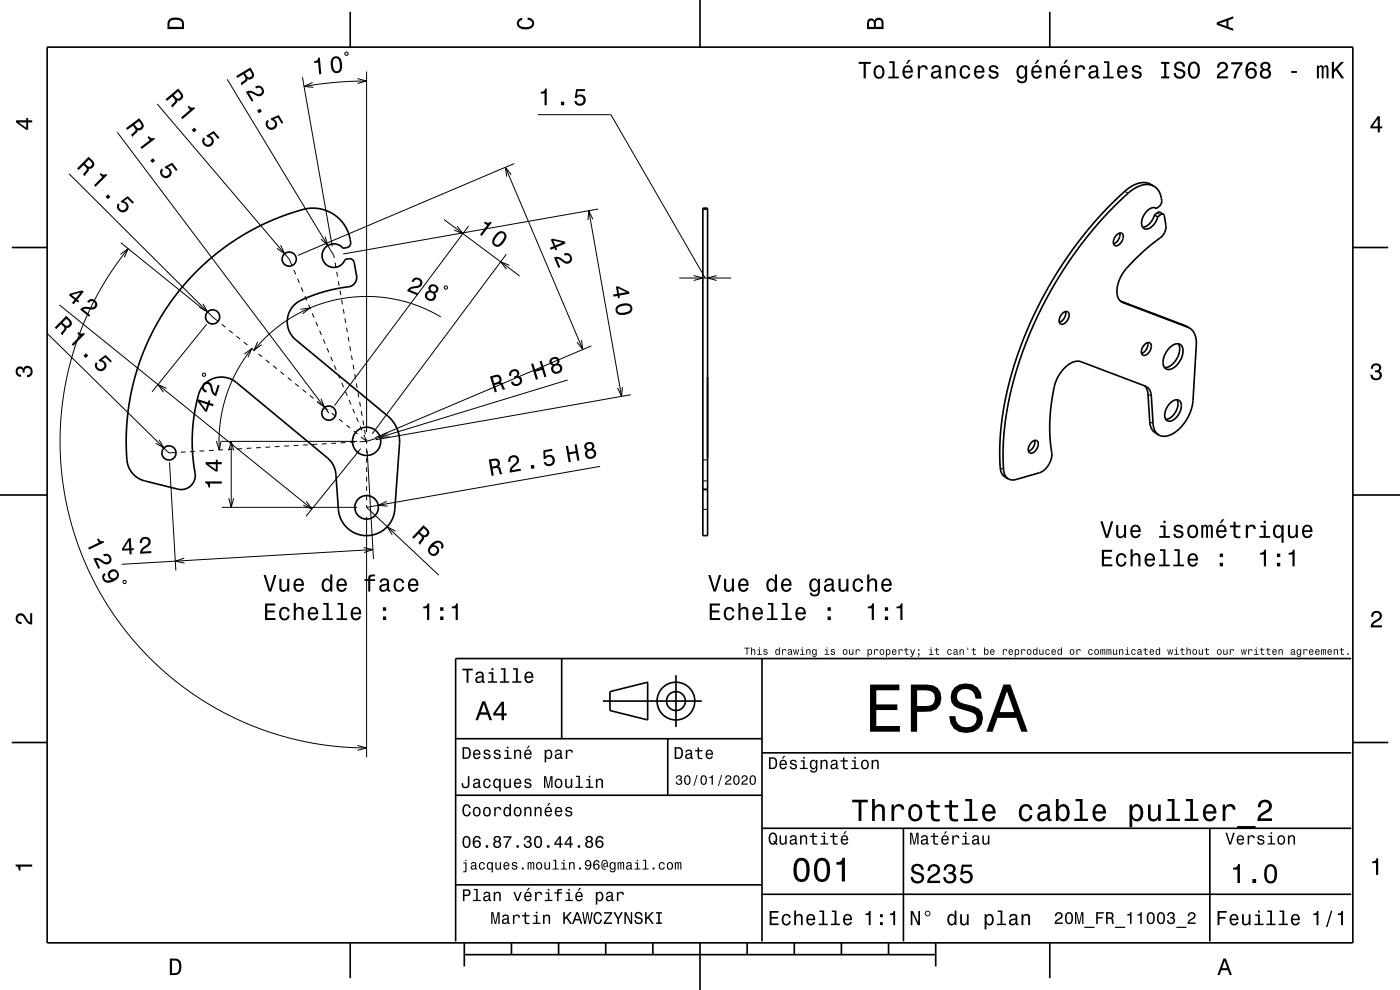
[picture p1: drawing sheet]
<svg xmlns="http://www.w3.org/2000/svg" width="297mm" height="210mm" viewBox="0 0 297 210" stroke-linecap="round" stroke-linejoin="round" font-family="sans-serif">
<g fill="none" stroke="#000" stroke-width=".21">
<path d="M48.2 16.8l22.6 37.4 .1 .5M64.2 16.4l6.3 35.9M66.3 17.5l-1.8 .8 2 .2M73.4 11.1l.4 .1-.1 .5-.5-.2zM75.8 16.7l2 .5-2 .5M77.8 17.2l-6.5 .3-6.8 .8M77.8 15.2v76.4M14.7 36.9l30.4 30.3 1.2 1M24.9 28.1l44.9 59.5M33.3 22l28.1 33 .5 1.3M107.2 35.5l16.4 38.6M108.5 37.1l-1.3-1.6 .3 2"/>
<path d="M109.1 34.7l-45.9 19.5M114.1 24.3h15.5l20 34.7M25.6 53.9l1.6-1.2-.8 1.9M25.6 51.5l18 14.5M27.2 52.7l-2.7 3.6-2.3 3.6-2.2 3.9-2 4.1-1.5 4-1.4 4.5-1.1 4.6-.8 4.7-.4 4.7-.1 4.3 .3 4.7 .6 4.7 .9 4.7 1.3 4.6 1.5 4.2 1.8 4.1 2.4 4.4 2.2 3.6 2.8 3.9 2.7 3.3 3.1 3.2 3.7 3.4 3.4 2.6 3.9 2.7 3.7 2.1 4.2 2.1 4.2 1.7 4.3 1.4 4.3 1.1 4.5 .8 4.7 .5 4.6 .2M59.5 52l.9 1.8-1.7-1.1M62.3 57.3l.4 .9M63.1 59.1l.4 .9M69 50.2l.5 1.9-1.4-1.4M71.1 55.7l.2 1M71.4 57.7l.2 1M71.8 59.6l.2 1"/>
<path d="M94.2 46.6l16 11.9M97 48l1.2 1.6-1.9-.8M99.4 48l-28.4 38M107.4 53.9l-28.4 38.1M108.1 56.3l-1.9-.8 1.3 1.6M124.9 44.7l7 39.4M125.8 46.5l-.9-1.8-.2 2M126.9 44.3l-54.1 9.6M144.1 59h11M147.2 58.5l1.9 .5-1.9 .5M149.1 44.4h1M152 58.5l-1.9 .5 1.9 .5"/>
<path d="M238.6 40.6l.7 .4M245.5 45.2l.7 .4M9.9 70.6l25.9 25.5 1.5-.1M12.6 64.7l53.6 43.3M43 79.3l.5-.1 .1 .5-.5 .1-.2-.3zM43 64.4l1 1.8-1.7-1M43.8 68.8l-11.5 14.3M47 68.8l.8 .6M48.6 70.1l.8 .6M50.2 71.3l.7 .6M51.7 72.6l.8 .6M51.8 75.1l1.6-1.2-.8 1.9"/>
<path d="M53.3 73.8l.7 .7M53.4 73.9l-1.7 2.5-1.6 2.5-1.3 2.8-.9 2.5-.8 2.9-.4 2.8-.2 2.7v2.9M54.7 72.5l-.8 1.8 1.6-1.2M54.8 75.1l.8 .6M56.4 76.3l.8 .7M57.9 77.6l.8 .6M59.5 78.8l.8 .7M63.8 65.6l2-.3-1.6 1.3M63.9 60.9l.4 1M64.7 62.8l.4 .9M65.5 64.6l.3 .9M66.2 66.5l.4 .9"/>
<path d="M67 68.3l.4 .9M67.8 70.1l.4 1M68.6 72l.4 .9M69.4 73.8l.4 1M70.1 75.7l.4 .9M70.9 77.5l.4 .9M71.7 79.4l.4 .9M72.1 61.6l.2 1M72.5 63.6l.1 1M72.8 65.6l.2 .9M73.2 67.5l.1 1M73.5 69.5l.2 1"/>
<path d="M73.9 71.5l.1 .9M74.2 73.4l.2 1M74.6 75.4l.1 1M74.9 77.4l.2 1M75.3 79.3l.1 1M93.5 67.2l-2.4-1.3-2.5-1.1-2.6-.8-3-.7-2.7-.3-2.7-.1-2.8 .1-2.5 .4-2.6 .6-2.7 .8-2.5 1.1-2.6 1.4-2.1 1.4-2.2 1.7-2 1.9-1.7 2M94.3 60.8l.3-.2 .2 .1 .2 .3-.1 .2-.6 .1zM123.4 72.2l.2 1.9-1.2-1.5M125.5 73.4l-45.9 19.4M237.8 63.9l.4 .3M251.3 69l.7 .4M33.8 93.3l1 1.7-1.8-1"/>
<path d="M35.3 82.4l-1.8-.8 1.2 1.6M36 98.1l1.3 22.9M39.3 95.9h-1M41.3 95.8h-1M43.3 95.6l-1 .1M45.3 95.5l-1 .1M46.9 93.5l-.4 2-.6-1.9M47 93.6h28.8M47.3 95.4l-1 .1M48.5 95.6l.6-2 .5 2M49.1 93.6v14M49.3 95.3h-1"/>
<path d="M51.3 95.2h-1M53.3 95.1h-1M55.3 94.9l-1 .1M57.3 94.8l-1 .1M59.3 94.7l-1 .1M61 80.1l.8 .6M61.3 94.6h-1M62.6 81.4l.8 .6M63.3 94.5h-1M64.2 82.6l.7 .6M65.3 94.4h-1M65.7 83.9l.8 .6"/>
<path d="M67.3 85.1l.8 .7M67.3 94.2l-1 .1M68.1 84.6l.8 1.8-1.6-1.2M68.8 86.4l.8 .6M69.3 94.1l-1 .1M70.4 87.6l.8 .7M71.3 94l-1 .1M71.9 88.9l.8 .6M72.5 81.2l.4 .9M73.3 83l.4 1M73.3 93.9h-1M73.5 90.2l.8 .6"/>
<path d="M74.1 84.9l.4 .9M74.8 86.7l.4 .9M75 91.4l.8 .7M75.3 93.8h-1M75.6 81.3l.2 1M75.6 88.6l.4 .9M75.9 83.3l.2 1M76.3 85.2l.2 1M76.4 90.4l.4 .9M76.5 95.2l-11.6 14.3M76.6 92.7l1.2 .9M76.6 87.2l.2 1"/>
<path d="M77 89.2l.2 1M77.2 92.2l.6 1.4M77.3 91.2l.2 .9M77.7 93.1l.1 .5M77.8 93.6v.5M77.8 95.1v1M77.8 97.1v1M77.8 99.1v1M77.8 93.6l-1.5 .1M77.9 95.6l1.3 23M82.3 91.7l-1.7 1h2M120.4 80.6l-42.6 13"/>
<path d="M127.3 98.9l-49.5 8.7M132 82.1l-.1 2-.9-1.8M133.8 83.7l-54.1 9.6M149.1 97.5h1M212.2 99.2l.7 .4M243.5 83.6l.7 .4M243.9 89.5l.7 .4M39.1 118.4l-1.9 .6 1.9 .4M47 107.6h28.8M48.5 105.7l.6 1.9 .5-1.9M65 106.4l1.2 1.6-1.9-.8M77.2 116.2l1.9 .4-1.9 .6"/>
<path d="M77.8 101.1v1M77.8 103.1v1M77.8 105.1v1M77.8 107.1v.5M77.8 109.6v51M77.8 107.6l15.3 14.4M79.1 116.6l-53.3 3.1M82 106.3l-1.8 .9 2 .2M83.9 112.7l-1.8-1 1.1 1.7M149.1 108h1M149.1 102h1M149.1 103.8h1"/>
<path d="M26.2 123.2h.5v.5h-.5zM75.8 158.1l2 .6-2 .5"/>
</g>
<g fill="none" stroke="#000" stroke-width=".35">
<path d="M10 10h277v190h-277zM74.3 2.5v7.5M148.5 0v10M222.7 2.5v7.5M244.8 39.5a3.5 3.5 0 0 1 1.6 2.6 1.76 1.76 0 0 1-1.1 2.1M244.8 39.5a4.7 4.7 0 0 0-5.2 1.2l-3 2.8-2.6 2.8-3 3.5-2.4 3.1-2.7 3.9-2.1 3.3-4 7.5-1.5 3.7-1.8 4.5-1.2 3.9-1 3.8-.7 3.8-.5 4-.3 3.3v3.5a4.1 4.1 0 0 0 1 3.4l.1 .1M244.8 39.5l-.7-.4a4.7 4.7 0 0 0-5.2 1.2l-2.7 2.5-2.9 3.1-2.7 3.1-2.9 3.7-2.6 3.9-2.4 3.8-3.7 7.1-3.1 7.7-2.2 7.5-.8 4-.5 3.5-.3 3.8v3.7a4.1 4.1 0 0 0 1 3.4l.8 .5M2.5 52.5h7.5M41.5 57.8l4.6-4.2 2.8-2 2.8-1.8 5.5-2.9 5.9-2.1a8 8 0 0 1 11.2 7.1l-.5 .6-1 .2-.2-.2a2.5 2.5 0 0 0-3.8 .2 2.5 2.5 0 0 0 .9 3.7 2.5 2.5 0 0 0 3.5-1.4l1.1-.1 .6 .4 .7 3.2a2.17 2.17 0 0 1-2.4 2.4l-4 .8-3.7 1.3a5.8 5.8 0 0 0-4.5 4.3 5 5 0 0 0 1.7 4.8l19.7 16.2a7 7 0 0 1 2.4 5.8l-1.1 14.2a6 6 0 0 1-6 5.3 6 6 0 0 1-5.9-5.6l-.6-7.6a5 5 0 0 0-1.7-3.3l-19.6-16.1a5.1 5.1 0 0 0-8.1 3.8l-.6 3.5-.4 3.2v3.3l.3 3.4a7 7 0 0 1 0 4 2.99 2.99 0 0 1-3.4 1.6l-7.2-1.9a5.3 5.3 0 0 1-3.7-5.7v-5.3l.6-5.2 1.1-5.4 1.6-4.7 2-4.6 2.7-4.8 3.3-4.7zM149.1 44.2h1v69.4h-1zM236.8 49.9a.8 .8 0 0 1 1.2-.4 .8 .8 0 0 1 .2 1.1 1.63 1.63 0 0 1-1.7 1.5 1.61 1.61 0 0 1 .3-2.2zM237.5 49.4l.1 .2a2.18 2.18 0 0 1-1.4 2.1"/>
<path d="M244.9 45.6a3.2 3.2 0 0 1-2.5 2.6M244.9 45.6l.7 .4M245 44.1l.3 .1M245.3 44.2a1.79 1.79 0 0 0-2.4 1 2.39 2.39 0 0 0-.2 3.3 2.49 2.49 0 0 0 2.7-2l.2-.5M246.8 45.4l.2 .4 .3 2.1a3.5 3.5 0 0 1-2.1 3.2l-2.7 2.3-2.7 2.6a7.6 7.6 0 0 0-2.7 7l.4 .7 .6 .5 14.2 5.4M246.8 45.4l-.5 .1-.7 .5M246.8 45.4l-.8-.4-1.1 .6M287 52.5h7.5M225.4 66.5a.8 .8 0 0 1 1.1-.4 .8 .8 0 0 1 .2 1.2 1.63 1.63 0 0 1-1.7 1.4 1.6 1.6 0 0 1 .4-2.2zM226.1 66.1v.1a2.18 2.18 0 0 1-1.4 2.2M237.7 63.8l13.7 5.2 .9 .6M242.8 73.1a.8 .8 0 0 1 1.1-.4 .8 .8 0 0 1 .3 1.2 1.62 1.62 0 0 1-1.8 1.4 1.6 1.6 0 0 1 .4-2.2z"/>
<path d="M243.5 72.7a2.15 2.15 0 0 1-1.3 2.3M248.1 73.8a1.75 1.75 0 0 1 2.5-.5 3.9 3.9 0 0 1-1.6 4.7 1.35 1.35 0 0 1-1.7 .2 1.35 1.35 0 0 1-.6-1.6l.4-1.3zM250 72.9a4 4 0 0 1-1.8 4.7l-1.2 .4M252.3 69.6a3.7 3.7 0 0 1 1.5 3.6l-.7 11.8a8.8 8.8 0 0 1-5.4 7.5h-1l-.8-.2M218.8 93.9a.8 .8 0 0 1 1.1-.4 .8 .8 0 0 1 .3 1.1 1.61 1.61 0 0 1-1.7 1.5 1.6 1.6 0 0 1 .3-2.2zM219.5 93.4v.1a2.2 2.2 0 0 1-1.3 2.2M242.8 81.8l.5 .8 .2 .8 .4 6.1a2.82 2.82 0 0 0 1.2 2.4l.8 .4M245.9 92.3a2.8 2.8 0 0 1-1.3-2.4l-.4-5.9a2.25 2.25 0 0 0-1.2-2.1l-13.7-5.2a4.2 4.2 0 0 0-4.3 2.3 15.6 15.6 0 0 0-2 7l-.3 4.5 .2 3.9a4.9 4.9 0 0 1-1 4.9l-1.2 .9-5.1 1.5-1 .1-.7-.2M248.3 85.4l.2-.1a1.2 1.2 0 0 1 1.5-.4 1.2 1.2 0 0 1 .6 1.5 3.2 3.2 0 0 1-2.7 2.9 1.5 1.5 0 0 1-.6-2.2l.4-.9zM249.7 84.8a3.3 3.3 0 0 1-2.4 4.1M0 105h10M149.1 103.9h1"/>
<path d="M287 105h10M119.2 139.7v17M161.7 139.7v60M286.7 139.7h-190v60M2.5 157.5h7.5M96.7 156.7h65M127.9 148.7h21M129.4 146.7l8-2v8l-8-2zM141.7 156.7v12M143.4 143.2v11M161.7 159.7h125M287 157.5h7.5"/>
<path d="M96.7 168.7h65M161.7 175.7h125M191.7 175.7v24M256.7 175.7v24M96.7 187.7h65M161.7 189.7h125M74.3 200v7.5M98.5 202.5h100M98.5 200v5M108.5 200v2.5M118.5 200v2.5M128.5 200v2.5"/>
<path d="M138.5 200v2.5M148.5 200v10M158.5 200v2.5M168.5 200v2.5M178.5 200v2.5M188.5 200v2.5M198.5 200v5M222.7 200v7.5"/>
<circle cx="61.4" cy="55" r="1.5"/>
<circle cx="45.1" cy="67.2" r="1.5"/>
<circle cx="35.8" cy="96.1" r="1.5"/>
<circle cx="69.8" cy="87.6" r="1.5"/>
<circle cx="77.8" cy="93.6" r="3"/>
<circle cx="77.8" cy="107.6" r="2.5"/>
<circle cx="143.4" cy="148.7" r="4"/>
<circle cx="143.4" cy="148.7" r="2"/>
</g>
<g fill="#000">
<path d="M36 4a2.18 2.18 0 0 0-.5 2.2h3.5v-1.2a1.43 1.43 0 0 0-1.7-1.3zM36.3 4.4a2.15 2.15 0 0 1 2.2 .3l.1 1h-2.6v-1z" fill-rule="evenodd"/>
<path d="M50.1 16.1l.3 .4 1.2-.7a.85 .85 0 0 1 .2 1.3l-.7 .6 .2 .4 1.2-1v-.4a.97 .97 0 0 0 1.2-.2 .97 .97 0 0 0 0-1.2l-.6-1zM52 15.5l1-.6a1.09 1.09 0 0 1 .4 1.2 .61 .61 0 0 1-.6 .3 .61 .61 0 0 1-.5-.4z" fill-rule="evenodd"/>
<path d="M52.2 19.5l1.2 2 .4-.2-1-1.6a2.22 2.22 0 0 1 1.7 .7 1.14 1.14 0 0 0 1.5-1.4 1.14 1.14 0 0 0-1.9-.6l.3 .4a.7 .7 0 0 1 .9 0 .7 .7 0 0 1 .1 1 .7 .7 0 0 1-1 0 1.8 1.8 0 0 0-2.2-.3zM54.5 23.4l.4 .6 .6-.4-.3-.5zM56.8 25.4a1.21 1.21 0 0 0-.1 1.8 1.21 1.21 0 0 0 1.8-.1 1.21 1.21 0 0 0-.4-1.8l.9-.4 .7 1.3 .4-.2-1-1.6-1.7 .7 .2 .4a.8 .8 0 0 1 .8 .9 .8 .8 0 0 1-1.1 .6 .8 .8 0 0 1-.3-1.2z" fill-rule="evenodd"/>
<path d="M66.6 13l.1 .4 .8-.1 .2 2.5 .5-.1-.3-3.5h-.4a.77 .77 0 0 1-.9 .8zM70.7 12.1a2.44 2.44 0 0 0 .3 3.4 1.14 1.14 0 0 0 1.6-1.1 2.31 2.31 0 0 0-.9-2.4l-.5-.1zM70.9 12.5l.7-.1a2.36 2.36 0 0 1 .2 2.6l-.7 .1a2.37 2.37 0 0 1-.2-2.6z" fill-rule="evenodd"/>
<path d="M109.9 4.2l.9-.4v.4a.7 .7 0 0 0-.7 .5 .7 .7 0 0 0 .3 .8 1.7 1.7 0 0 0 2.5-.5 .9 .9 0 0 0-1-.8v-.5a1.24 1.24 0 0 1 1.4 1.1 1.24 1.24 0 0 1-1 1.4 2.22 2.22 0 0 1-2.5-.7l-.2-.5z" fill-rule="evenodd"/>
<path d="M182.1 13.1v.5h1.1v3h.5v-3h1v-.5zM185.6 14.2a1.53 1.53 0 0 0 .9 2.5 1.48 1.48 0 0 0 1.2-1.4 1.48 1.48 0 0 0-1.2-1.5l-.5 .1zM185.9 14.5a.67 .67 0 0 1 .8-.3 .67 .67 0 0 1 .4 .6 1.11 1.11 0 0 1-.6 1.5 1.17 1.17 0 0 1-.6-1.8zM188.7 13v.4h.7v2.9h-1v.3h2.3v-.3h-.9v-3.3zM192.7 12.7l-.5 .9h.3l.7-.9zM191.7 14.2a1.54 1.54 0 0 0 .8 2.5 1.06 1.06 0 0 0 1.1-.8h-.4l-.2 .3-.4 .1a.76 .76 0 0 1-.7-.9h1.8a1.17 1.17 0 0 0-.5-1.4 1.17 1.17 0 0 0-1.5 .2zM192.1 14.4a.66 .66 0 0 1 .8-.1 .66 .66 0 0 1 .3 .7h-1.3zM194.7 13.9v2.7h.5v-1.5a.66 .66 0 0 1 .3-.8 .66 .66 0 0 1 .8 .2l.1 .3h.4a.89 .89 0 0 0-.7-1 .89 .89 0 0 0-1 .6v-.5zM197.9 14.1l-.3 .6h.4a.55 .55 0 0 1 .7-.5 .55 .55 0 0 1 .4 .7l-.2 .1a1 1 0 0 0-1.1 .2 1 1 0 0 0-.3 1 .94 .94 0 0 0 1.7 .1l.1 .3h.6v-.3l-.3-.1v-1.6a1.02 1.02 0 0 0-1.7-.5zM198 15.6l1.1-.4a.77 .77 0 0 1-.2 .9 .77 .77 0 0 1-.9 .1zM200.6 13.9v2.7h.5v-1.5a.63 .63 0 0 1 .4-.8 .63 .63 0 0 1 .7 .3l.1 2h.4v-1.8a.89 .89 0 0 0-.6-.9 .89 .89 0 0 0-1.1 .4v-.4zM203.9 14.2a1.53 1.53 0 0 0 .8 2.5 1.06 1.06 0 0 0 1.1-1h-.4a.67 .67 0 0 1-.6 .6 .67 .67 0 0 1-.7-.6 1.11 1.11 0 0 1 .6-1.5 .6 .6 0 0 1 .7 .6h.4a1.09 1.09 0 0 0-.7-.9 1.09 1.09 0 0 0-1.2 .3zM206.9 14.2a1.54 1.54 0 0 0 .8 2.5 1.06 1.06 0 0 0 1.1-.8h-.4l-.3 .3-.3 .1a.76 .76 0 0 1-.7-.9h1.8a1.17 1.17 0 0 0-.5-1.4 1.17 1.17 0 0 0-1.5 .2zM207.3 14.4a.66 .66 0 0 1 .8-.1 .66 .66 0 0 1 .3 .7h-1.3zM210 14a.76 .76 0 0 0-.2 .9 .76 .76 0 0 0 .7 .5l.9 .3a.63 .63 0 0 1-.6 .7 .63 .63 0 0 1-.7-.6h-.4a1.07 1.07 0 0 0 1.2 .9 1.07 1.07 0 0 0 .9-1.2l-.4-.3-1.1-.4a.53 .53 0 0 1 .4-.7 .53 .53 0 0 1 .6 .5h.5a1.03 1.03 0 0 0-.7-.8 1.03 1.03 0 0 0-1.1 .2zM215.9 14.2a1.57 1.57 0 0 0 .8 2.5l.4-.1 .4-.4a.73 .73 0 0 1-.3 1 .73 .73 0 0 1-1-.3h-.5a1.1 1.1 0 0 0 1.3 .8 1.1 1.1 0 0 0 .9-1.2v-2.6h-.4v.5l-.4-.4a.9 .9 0 0 0-1.2 .2zM216.3 14.5a.63 .63 0 0 1 .7-.3 .63 .63 0 0 1 .4 .6 1.11 1.11 0 0 1-.6 1.5 1.19 1.19 0 0 1-.5-1.8zM220 12.7l-.5 .9h.3l.7-.9zM219.1 14.2a1.55 1.55 0 0 0 .8 2.5 1.06 1.06 0 0 0 1-.8h-.4l-.2 .3-.4 .1a.76 .76 0 0 1-.7-.9h1.8a1.17 1.17 0 0 0-.5-1.4 1.17 1.17 0 0 0-1.4 .2zM219.4 14.4a.66 .66 0 0 1 .8-.1 .66 .66 0 0 1 .3 .7h-1.3zM221.9 13.9v2.7h.4v-1.5a.64 .64 0 0 1 .4-.8 .64 .64 0 0 1 .8 .3v2h.5v-1.8a.89 .89 0 0 0-.6-.9 .89 .89 0 0 0-1.1 .4v-.4zM226.1 12.7l-.5 .9h.3l.7-.9zM225.1 14.2a1.54 1.54 0 0 0 .8 2.5 1.05 1.05 0 0 0 1.1-.8h-.4l-.2 .3-.4 .1a.76 .76 0 0 1-.7-.9h1.8a1.16 1.16 0 0 0-.5-1.4 1.16 1.16 0 0 0-1.5 .2zM225.5 14.4a.66 .66 0 0 1 .8-.1 .66 .66 0 0 1 .3 .7h-1.3zM228.1 13.9v2.7h.5v-1.5a.66 .66 0 0 1 .3-.8 .66 .66 0 0 1 .8 .2l.1 .3h.4a.89 .89 0 0 0-.7-1 .89 .89 0 0 0-1 .6v-.5zM231.3 14.1l-.3 .6h.4a.55 .55 0 0 1 .7-.5 .55 .55 0 0 1 .3 .7l-.2 .1a.98 .98 0 0 0-1.1 .3 .98 .98 0 0 0 0 1.2 1.06 1.06 0 0 0 1.5-.2l.1 .3h.5v-.3l-.2-.1v-1.6a1.02 1.02 0 0 0-1.7-.5zM231.4 15.6l1.1-.4a.77 .77 0 0 1-.2 .9 .77 .77 0 0 1-.9 .1zM234.2 13v.4h.7v2.9h-.9v.3h2.2v-.3h-.9v-3.3zM237.3 14.2a1.54 1.54 0 0 0 .8 2.5 1.06 1.06 0 0 0 1.1-.8h-.5l-.2 .3-.4 .1a.76 .76 0 0 1-.7-.9h1.8a1.17 1.17 0 0 0-.5-1.4 1.17 1.17 0 0 0-1.4 .2zM237.6 14.4a.66 .66 0 0 1 .8-.1 .66 .66 0 0 1 .4 .7h-1.4zM240.4 14a.76 .76 0 0 0-.3 .9 .76 .76 0 0 0 .8 .5l.8 .3a.63 .63 0 0 1-.6 .7 .63 .63 0 0 1-.6-.6h-.4a1.07 1.07 0 0 0 1.1 .9 1.07 1.07 0 0 0 1-1.2l-.4-.3-1.1-.4a.53 .53 0 0 1 .4-.7 .53 .53 0 0 1 .6 .5h.4a1.03 1.03 0 0 0-.7-.8 1.03 1.03 0 0 0-1 .2zM246.3 13.1v.5h.7v2.6h-.7v.4h1.8v-.4h-.7v-2.6h.7v-.5zM249.4 13.3a.96 .96 0 0 0-.3 1.1 .96 .96 0 0 0 1 .6 .77 .77 0 0 1 .9 .9 .83 .83 0 0 1-1 .4 .83 .83 0 0 1-.6-.8h-.4a1.21 1.21 0 0 0 1.5 1.3 1.21 1.21 0 0 0 .7-1.9l-1.2-.4a.58 .58 0 0 1-.4-.8 .58 .58 0 0 1 .9-.2l.2 .1 .2 .6h.5a1.17 1.17 0 0 0-.7-1.1 1.17 1.17 0 0 0-1.3 .2zM252.3 13.5a2.53 2.53 0 0 0 .4 3.1 1.21 1.21 0 0 0 1.8-.9 1.94 1.94 0 0 0-1-2.6l-.8 .1zM252.9 13.5l.4-.1a1.7 1.7 0 0 1 .3 2.8l-.3 .1a1.69 1.69 0 0 1-.4-2.8zM258.5 13.4l-.2 .4-.1 .6h.5a.71 .71 0 0 1 .5-.9 .71 .71 0 0 1 .8 .5 .71 .71 0 0 1-.5 .9 1.8 1.8 0 0 0-1.4 1.7h2.4v-.4h-1.9a2.2 2.2 0 0 1 1.5-1.2 1.13 1.13 0 0 0 .1-1.6 1.13 1.13 0 0 0-1.7 0zM261.2 13.2v.5h1.9a5.2 5.2 0 0 0-1.4 2.9h.5a5.3 5.3 0 0 1 1.4-3v-.4zM264.7 13.4a2.39 2.39 0 0 0 .2 3.2 1.16 1.16 0 0 0 1.5-.3 1.16 1.16 0 0 0-.1-1.6 1.16 1.16 0 0 0-1.6 .1 1.02 1.02 0 0 1 .8-1.3 .58 .58 0 0 1 .7 .6h.4a1.12 1.12 0 0 0-.7-1 1.12 1.12 0 0 0-1.2 .3zM264.7 15.6a.75 .75 0 0 1 1.5 0 .75 .75 0 0 1-1.5 0zM267.7 13.4a.84 .84 0 0 0 .1 1.3 1.11 1.11 0 0 0-.4 1.6 1.11 1.11 0 0 0 1.6 .3 1.03 1.03 0 0 0 .7-.9 1.03 1.03 0 0 0-.6-1 .89 .89 0 0 0 .4-1.1 .89 .89 0 0 0-1.1-.5zM267.7 15.6a.71 .71 0 0 1 1.4 0 .71 .71 0 0 1-1.4 0zM267.8 14.1a.6 .6 0 0 1 1.2 0 .6 .6 0 0 1-1.2 0zM273.9 15.1v.4h1.2v-.4zM279.4 13.9v2.7h.4v-1.8l.2-.6h.3l.1 .3v2.1h.4v-2.1l.4-.3 .2 .1v.4v1.9h.4v-1.8a.69 .69 0 0 0-.5-1l-.5 .4-.2-.3-.3-.1-.5 .4v-.3zM282.5 13.1v3.5h.5v-1.2l.4-.5 1.2 1.7h.6l-1.5-2 1.4-1.5h-.6l-1.5 1.6v-1.6z" fill-rule="evenodd"/>
<path d="M184.2 4.2l-.3 .7v1.3h3.5v-1.3a.98 .98 0 0 0-.7-1.1 .98 .98 0 0 0-1.2 .6 .84 .84 0 0 0-1.3-.2zM184.5 4.5a.54 .54 0 0 1 .6-.1 .54 .54 0 0 1 .3 .6v.7h-1zM185.9 4.4a.62 .62 0 0 1 .8-.1 .62 .62 0 0 1 .3 .6v.8h-1.2z" fill-rule="evenodd"/>
<path d="M258.1 4.7v.6l3.5 1.2v-.4l-1-.4v-1.4l1-.4v-.4zM258.6 5l1.6-.5v1z" fill-rule="evenodd"/>
<path d="M3.4 25.5v.5l2.1 1.5h.5v-1.5h.8v-.5h-.8v-.5h-.4v.5zM4 26h1.6v1.1z" fill-rule="evenodd"/>
<path d="M18.8 33.2l-2.5 2.5 .4 .4 1-1.1a1.1 1.1 0 0 1 .7 1l-.8 1 .4 .4 .9-1.3-.1-.3a.97 .97 0 0 0 1.1-.5 .97 .97 0 0 0-.3-1.2zM18.8 33.9a1.1 1.1 0 0 1 .7 1.1 .6 .6 0 0 1-.5 .4 .6 .6 0 0 1-.6-.3l-.4-.4z" fill-rule="evenodd"/>
<path d="M21.4 36.7l-.3 .3 .6 .5-1.8 1.8 .4 .3 2.5-2.5-.3-.2a.77 .77 0 0 1-1.1-.2zM22.9 41.2l-.5 .6 .5 .4 .5-.5zM25.1 43.1a1.21 1.21 0 0 0 .3 1.8 1.21 1.21 0 0 0 1.7-.6 1.21 1.21 0 0 0-.8-1.6l.7-.6 1.1 1.1 .3-.3-1.3-1.3-1.5 1.1 .3 .3a.79 .79 0 0 1 .9 .7 .79 .79 0 0 1-.8 .9 .79 .79 0 0 1-.7-.9l.1-.3z" fill-rule="evenodd"/>
<path d="M26.7 27.2l.3 .4 1.2-.9a.85 .85 0 0 1 .3 1.3l-.7 .6 .3 .5 1.1-1.2v-.3a.97 .97 0 0 0 1.1-.4 .97 .97 0 0 0-.1-1.2l-.7-.9zM28.5 26.4l1-.7a1.1 1.1 0 0 1 .5 1.2 .6 .6 0 0 1-.6 .3 .6 .6 0 0 1-.5-.4z" fill-rule="evenodd"/>
<path d="M31.3 29.1l.5 .6-2 1.5 .3 .4 2.8-2.1-.2-.3a.77 .77 0 0 1-1.1-.3zM31.9 34l.4 .6 .6-.5-.4-.5zM34.3 35.7a1.21 1.21 0 0 0 .1 1.9 1.21 1.21 0 0 0 1.8-.4 1.21 1.21 0 0 0-.6-1.7l.8-.5 .9 1.3 .4-.3-1.2-1.5-1.6 .9 .2 .3a.79 .79 0 0 1 .9 .8 .79 .79 0 0 1-.9 .8 .79 .79 0 0 1-.7-1l.2-.2z" fill-rule="evenodd"/>
<path d="M35.1 21.1l.3 .3 1.2-.9a.85 .85 0 0 1 .3 1.2l-.6 .7 .3 .4 1-1.1v-.4a.97 .97 0 0 0 1.1-.4 .97 .97 0 0 0-.1-1.2l-.8-.9zM36.9 20.2l.9-.8a1.08 1.08 0 0 1 .5 1.2 .6 .6 0 0 1-.5 .3 .6 .6 0 0 1-.6-.3z" fill-rule="evenodd"/>
<path d="M39.8 22.7l.5 .6-1.9 1.6 .3 .4 2.7-2.3-.2-.3a.77 .77 0 0 1-1.1-.3zM40.7 27.6l.4 .5 .6-.5-.5-.5zM43.2 29.1a1.21 1.21 0 0 0 .2 1.9 1.21 1.21 0 0 0 1.8-.5 1.21 1.21 0 0 0-.8-1.7l.9-.5 1 1.2 .3-.3-1.2-1.4-1.6 1 .2 .3a.79 .79 0 0 1 .9 .7 .79 .79 0 0 1-.8 .8 .79 .79 0 0 1-.7-.9l.1-.2z" fill-rule="evenodd"/>
<path d="M114.7 19.5v.3h.8v2.5h.5v-3.5h-.4a.77 .77 0 0 1-.9 .7zM119 21.6v.7h.7v-.7zM122.2 18.9l-.3 1.9h.4a.8 .8 0 0 1 1.3-.3 .8 .8 0 0 1-.1 1.3 .8 .8 0 0 1-1.2-.4h-.5a1.21 1.21 0 0 0 1.5 1.1 1.21 1.21 0 0 0 .9-1.7 1.21 1.21 0 0 0-1.8-.5l.2-1h1.5v-.4z" fill-rule="evenodd"/>
<path d="M292.3 24.7l-1.6 2.1v.4h1.6v.9h.4v-.9h.5v-.4h-.5v-2.1zM292.3 25.2v1.6h-1.1z" fill-rule="evenodd"/>
<path d="M102.9 47l-.2 .3 .6 .5-1.5 2 .4 .2 2.1-2.8-.3-.2a.77 .77 0 0 1-1.1 0zM105.5 49.4a2.28 2.28 0 0 0-1 2.3 1.13 1.13 0 0 0 1.9 .3 2.3 2.3 0 0 0 1-2.4 1.14 1.14 0 0 0-1.9-.2zM105.7 49.8l.4-.3a.63 .63 0 0 1 .7 .1 .63 .63 0 0 1 .2 .6 2.72 2.72 0 0 1-1.6 1.7l-.5-.4a2.16 2.16 0 0 1 .8-1.7z" fill-rule="evenodd"/>
<path d="M116.8 50.8l.6 1.4-.8 .4 .2 .4 .8-.4 .2 .5 .4-.2-.2-.4 2-.9-.2-.4-2.5-.6zM117.4 51l1.9 .5-1.5 .6zM117.5 54.6l1 2.2 .4-.1-.8-1.8a2.21 2.21 0 0 1 1.7 .9 1.14 1.14 0 0 0 1.6-1.1 1.14 1.14 0 0 0-1.8-.9l.2 .4a.7 .7 0 0 1 1 .2 .7 .7 0 0 1-.1 1 .7 .7 0 0 1-1-.2 1.8 1.8 0 0 0-2.2-.6z" fill-rule="evenodd"/>
<path d="M14.1 67l-2.5 2.5 .3 .3 1.1-1a.85 .85 0 0 1 .5 1.2l-.6 .8 .4 .3 .8-1.2v-.4a.97 .97 0 0 0 1-.5 .97 .97 0 0 0-.2-1.2zM14.1 67.6a1.08 1.08 0 0 1 .7 1.1 .6 .6 0 0 1-.6 .4 .6 .6 0 0 1-.5-.3l-.4-.3z" fill-rule="evenodd"/>
<path d="M16.6 70.4l-.2 .3 .6 .6-1.8 1.7 .3 .4 2.5-2.6-.2-.2a.77 .77 0 0 1-1.2-.2zM18.2 74.9l-.5 .6 .5 .5 .5-.6zM20.4 76.8a1.21 1.21 0 0 0 .3 1.8 1.21 1.21 0 0 0 1.7-.6 1.21 1.21 0 0 0-.8-1.6l.7-.6 1.1 1.1 .3-.3-1.3-1.3-1.5 1.1 .3 .3a.8 .8 0 0 1 1 .7 .8 .8 0 0 1-.9 .8 .8 .8 0 0 1-.6-1.1z" fill-rule="evenodd"/>
<path d="M14.9 62.3l-.3 .3 1.2 1-.5 .7 .3 .2 .6-.6 .4 .3 .2-.3-.4-.3 1.4-1.7-.4-.3zM15.2 62.6l1.8-.5-.9 1.2zM18.5 63.9l.3 .3a.71 .71 0 0 1 1-.3 .71 .71 0 0 1 .3 .9 .71 .71 0 0 1-.9 .4 1.81 1.81 0 0 0-2.2 .5l1.9 1.5 .2-.4-1.4-1.2a2.22 2.22 0 0 1 1.8 .1 1.15 1.15 0 0 0 1-1.8 1.15 1.15 0 0 0-2 0z" fill-rule="evenodd"/>
<path d="M87.6 59.2l-.3 .5 .4 .2a.7 .7 0 0 1 .8-.6 .7 .7 0 0 1 .6 .8 .7 .7 0 0 1-.8 .6 1.81 1.81 0 0 0-1.9 1l2.2 1 .1-.4-1.7-.8a2.21 2.21 0 0 1 1.8-.5 1.14 1.14 0 0 0 .6-1.7 1.14 1.14 0 0 0-1.8-.1zM91.2 60.5a.8 .8 0 0 0-.1 1.2 1.11 1.11 0 0 0-1 1.2 1.11 1.11 0 0 0 1.3 1 1.03 1.03 0 0 0 1-.6 1.03 1.03 0 0 0-.2-1.2 .89 .89 0 0 0 .8-.8 .89 .89 0 0 0-.7-.9l-.4-.1zM90.6 62.7a.71 .71 0 0 1 1.4 0 .71 .71 0 0 1-1.4 0zM91.3 61.3a.6 .6 0 0 1 1.2 0 .6 .6 0 0 1-1.2 0z" fill-rule="evenodd"/>
<path d="M130.7 60.8l.2 1.5-.8 .2 .1 .4 .8-.1 .1 .5 .4-.1-.1-.5 2.1-.4-.1-.4-2.3-1.2zM131.1 61.2l1.8 .8-1.6 .3zM130.9 64.9a1.13 1.13 0 0 0-.2 1.3 1.13 1.13 0 0 0 1.1 .6 2.31 2.31 0 0 0 2.3-1 1.14 1.14 0 0 0-1.2-1.5l-1.5 .3zM131.2 65.2a2.71 2.71 0 0 1 2.4-.2l.1 .7a2.38 2.38 0 0 1-2.6 .4l-.1-.6z" fill-rule="evenodd"/>
<path d="M291.1 77.4a1.08 1.08 0 0 1 1.4-.2 1.08 1.08 0 0 1 .4 1.2l-.3 .3a1.06 1.06 0 0 1 .5 1.3 1.06 1.06 0 0 1-1.2 .7 1.1 1.1 0 0 1-1.2-1.2h.5a.71 .71 0 0 0 1 .8 .71 .71 0 0 0 .1-1.3h-.6v-.4a.61 .61 0 0 0 .8-.3 .61 .61 0 0 0-.2-.8 .61 .61 0 0 0-.9 .2l-.1 .5h-.5z" fill-rule="evenodd"/>
<path d="M3.6 78a.86 .86 0 0 1 1.4 .2 1.06 1.06 0 0 1 1.2-.6 1.06 1.06 0 0 1 .7 1.2 1.1 1.1 0 0 1-1.2 1.2v-.4a.71 .71 0 0 0 .8-1 .71 .71 0 0 0-1.3-.1v.6h-.4a.61 .61 0 0 0-.3-.8 .61 .61 0 0 0-.8 .2 .61 .61 0 0 0 .2 .8l.6 .2v.4a1.15 1.15 0 0 1-1.2-.6 1.15 1.15 0 0 1 .3-1.3z" fill-rule="evenodd"/>
<path d="M42.1 84.7l-.2 .4 1.6 2.1 .4 .2 .5-1.5 .8 .3 .1-.5-.8-.2 .1-.5-.3-.1-.2 .5zM42.5 85.3l1.5 .5-.4 1.1zM43.1 81.4a1.16 1.16 0 0 0 .6 1.9l.2-.4a.7 .7 0 0 1-.7-.8 .7 .7 0 0 1 .8-.7 .7 .7 0 0 1 .6 .8 1.8 1.8 0 0 0 1.3 1.9l.7-2.3-.4-.2-.6 1.8a2.22 2.22 0 0 1-.6-1.7 1.08 1.08 0 0 0-1.9-.3z" fill-rule="evenodd"/>
<path d="M103.9 79.9l1.1 3.3 .4-.1-.4-1.4a.85 .85 0 0 1 1.3 .1l.4 .9 .5-.2-.7-1.3-.3-.1a.97 .97 0 0 0 0-1.2 .97 .97 0 0 0-1.1-.4zM104.5 80.2a1.08 1.08 0 0 1 1.3-.1 .6 .6 0 0 1 .1 .6 .6 .6 0 0 1-.5 .4l-.5 .2z" fill-rule="evenodd"/>
<path d="M108.4 78.6a.97 .97 0 0 1 1.3-.2 .97 .97 0 0 1 .2 1.4 1.06 1.06 0 0 1 .9 1 1.06 1.06 0 0 1-.9 1 1.1 1.1 0 0 1-1.5-.8l.4-.1a.71 .71 0 0 0 1.2 .4 .71 .71 0 0 0-.3-1.2l-.6 .2-.1-.4a.61 .61 0 0 0 .7-.5 .61 .61 0 0 0-.5-.7 .61 .61 0 0 0-.7 .4v.6l-.4 .1a1.06 1.06 0 0 1 .3-1.2z" fill-rule="evenodd"/>
<path d="M112.7 77.2l1 3.4 .4-.2-.4-1.5 1.3-.5 .5 1.6 .4-.1-1-3.4-.4 .2 .4 1.3-1.4 .4-.4-1.3zM116.9 76a.84 .84 0 0 0-.3 .8 .84 .84 0 0 0 .6 .7 1.11 1.11 0 0 0 .1 1.6 1.11 1.11 0 0 0 1.6-.1 1.03 1.03 0 0 0 .4-1.1 1.03 1.03 0 0 0-.9-.8 .89 .89 0 0 0 .1-1.1 .89 .89 0 0 0-1.1-.2zM117.4 78.2a.71 .71 0 0 1 1.4 0 .71 .71 0 0 1-1.4 0zM117 76.7a.6 .6 0 0 1 1.2 0 .6 .6 0 0 1-1.2 0z" fill-rule="evenodd"/>
<path d="M120 94.6l.6 3.5 .5-.1-.3-1.6 1.4-.3 .3 1.6h.4l-.6-3.5-.4 .1 .2 1.4-1.4 .2-.2-1.4zM124.1 94.1a.83 .83 0 0 0 .4 1.4 1.11 1.11 0 0 0-.1 1.6 1.11 1.11 0 0 0 1.6 .1 1.03 1.03 0 0 0 .5-1.1 1.03 1.03 0 0 0-.7-.8 .89 .89 0 0 0 .2-1.2 .89 .89 0 0 0-1.1-.3zM124.6 96.3a.71 .71 0 0 1 1.4 0 .71 .71 0 0 1-1.4 0zM124.4 94.7a.6 .6 0 0 1 1.2 0 .6 .6 0 0 1-1.2 0z" fill-rule="evenodd"/>
<path d="M18.7 116.2l.2 .4 3.2-1.5-.2-.3a.77 .77 0 0 1-1-.6l-.3 .2 .3 .7zM19.8 118.5l1 2.2 .4-.2-.8-1.7a2.24 2.24 0 0 1 1.7 .8 1.14 1.14 0 0 0 1.6-1.2 1.14 1.14 0 0 0-1.8-.8l.2 .4a.7 .7 0 0 1 1 .1 .7 .7 0 0 1-.1 1 .7 .7 0 0 1-1-.1 1.8 1.8 0 0 0-2.2-.5zM21.9 121.8a1.29 1.29 0 0 0 .2 1.6 1.29 1.29 0 0 0 1.6 .1 1.64 1.64 0 0 0 1.4-2.1 1.15 1.15 0 0 0-1.9-.3 1.15 1.15 0 0 0 .5 1.9 1.02 1.02 0 0 1-1.5-.2 .55 .55 0 0 1 .2-.8l-.2-.5zM23.3 122a.75 .75 0 0 1 1.5 0 .75 .75 0 0 1-1.5 0z" fill-rule="evenodd"/>
<path d="M27.3 114.2l-1.4 2.2v.4l1.5-.1 .1 .9h.4v-.9h.5v-.4h-.5l-.2-2.1zM27.3 114.8l.1 1.5-1.1 .1zM29.9 114.2l-.2 1h.4a.71 .71 0 0 1 .5-.9 .71 .71 0 0 1 .9 .5 .71 .71 0 0 1-.5 .9 1.8 1.8 0 0 0-1.3 1.8l2.4-.2v-.4l-1.9 .1a2.26 2.26 0 0 1 1.4-1.2 1.13 1.13 0 0 0 0-1.7 1.13 1.13 0 0 0-1.7 .1z" fill-rule="evenodd"/>
<path d="M43.5 102.1v.4a.77 .77 0 0 1 .7 .9h.4v-.8h2.4v-.5zM43.6 98v.5l2.1 1.5h.5v-1.5h.8v-.5h-.8v-.5h-.4v.5zM44.2 98.5h1.6v1.1z" fill-rule="evenodd"/>
<path d="M89.8 111.4l-2.4 2.6 .4 .3 1-1.1a1.07 1.07 0 0 1 .7 1l-.7 1 .4 .4 .8-1.3-.1-.4a.97 .97 0 0 0 1.1-.5 .97 .97 0 0 0-.3-1.2zM89.9 112a1.09 1.09 0 0 1 .7 1.1 .6 .6 0 0 1-.5 .4 .6 .6 0 0 1-.6-.2l-.4-.4z" fill-rule="evenodd"/>
<path d="M91.4 115.5a1.26 1.26 0 0 0-.4 1.9 1.26 1.26 0 0 0 1.8 .2 1.11 1.11 0 0 0 .3-1.3 1.11 1.11 0 0 0-1.2-.6 1.03 1.03 0 0 1 1.5-.4 .58 .58 0 0 1 .1 .8l.3 .4a1.18 1.18 0 0 0-.2-1.6 1.18 1.18 0 0 0-1.6 .1zM91.2 116.7a.75 .75 0 0 1 1.5 0 .75 .75 0 0 1-1.5 0z" fill-rule="evenodd"/>
<path d="M103.7 97.5l.6 3.4h.5l-.3-1.5a1.08 1.08 0 0 1 1.2 0l.4 1.2 .5-.1-.5-1.4-.4-.1a.97 .97 0 0 0 .2-1.2 .97 .97 0 0 0-1.1-.5zM104.2 97.8a1.08 1.08 0 0 1 1.3 .1 .6 .6 0 0 1 0 .7 .6 .6 0 0 1-.5 .3l-.6 .1z" fill-rule="evenodd"/>
<path d="M108 97l-.2 1 .5-.1a.7 .7 0 0 1 .4-.9 .7 .7 0 0 1 .9 .4 .7 .7 0 0 1-.4 .9 1.8 1.8 0 0 0-1 2l2.3-.5v-.4l-1.9 .3a2.22 2.22 0 0 1 1.2-1.4 1.13 1.13 0 0 0-.2-1.6 1.13 1.13 0 0 0-1.6 .3zM112.6 98.7l.1 .8 .7-.2-.1-.7zM115.3 95.5v1.9l.4-.1a.79 .79 0 0 1 1.1-.3 .79 .79 0 0 1 .3 1.1 .79 .79 0 0 1-1.2 .1l-.1-.2-.5 .1a1.21 1.21 0 0 0 1.7 .7 1.21 1.21 0 0 0 .5-1.7 1.21 1.21 0 0 0-1.8-.3v-.9l1.5-.3-.1-.4z" fill-rule="evenodd"/>
<path d="M233.4 110.6l1.2 3.5h.5l1.1-3.5h-.5l-.9 3-.9-3zM236.8 111.4v1.8a.89 .89 0 0 0 .6 .9 .89 .89 0 0 0 1.1-.4v.4h.4v-2.7h-.5v1.5a.65 .65 0 0 1-.3 .8 .65 .65 0 0 1-.8-.3l-.1-2zM240.1 111.7a1.54 1.54 0 0 0 .8 2.5 1.06 1.06 0 0 0 1.1-.9h-.5l-.2 .4-.4 .1a.76 .76 0 0 1-.7-.9h1.8a1.16 1.16 0 0 0-.5-1.4 1.16 1.16 0 0 0-1.4 .2zM240.4 111.9a.66 .66 0 0 1 .8-.2 .66 .66 0 0 1 .3 .8h-1.3zM246.1 111.5v.3h.7v1.9h-.9v.4h2.3v-.4h-.9v-2.2zM246.8 110.5v.5h.5v-.5zM249.2 111.5a.75 .75 0 0 0-.2 .8 .75 .75 0 0 0 .7 .5l.9 .4a.63 .63 0 0 1-.6 .6 .63 .63 0 0 1-.7-.6h-.4a1.07 1.07 0 0 0 1.2 1 1.07 1.07 0 0 0 .9-1.2l-.4-.4-1.1-.3a.53 .53 0 0 1 .4-.7 .53 .53 0 0 1 .7 .5h.4a1.03 1.03 0 0 0-.7-.9 1.03 1.03 0 0 0-1.1 .3zM252.2 111.7a1.53 1.53 0 0 0 .8 2.5 1.48 1.48 0 0 0 1.2-1.5 1.48 1.48 0 0 0-1.2-1.4l-.5 .1zM252.5 111.9a.67 .67 0 0 1 .7-.2 .67 .67 0 0 1 .5 .6 1.11 1.11 0 0 1-.7 1.5 1.17 1.17 0 0 1-.5-1.9zM254.8 111.4v2.7h.5v-1.8l.2-.6h.2l.2 .3v2.1h.4v-2.1l.3-.4 .2 .2 .1 .4v1.9h.4v-1.9a.69 .69 0 0 0-.5-.9l-.6 .4-.2-.3-.3-.1-.5 .4v-.3zM259.3 110.2l-.5 .8h.2l.8-.8zM258.3 111.7a1.54 1.54 0 0 0 .8 2.5 1.06 1.06 0 0 0 1.1-.9h-.5l-.2 .4-.4 .1a.76 .76 0 0 1-.7-.9h1.8a1.16 1.16 0 0 0-.5-1.4 1.16 1.16 0 0 0-1.4 .2zM258.6 111.9a.66 .66 0 0 1 .8-.2 .66 .66 0 0 1 .4 .8h-1.4zM261.7 110.7v.8h-.8v.3h.8v1.8a1.04 1.04 0 0 0 1.4 .6v-.4a.68 .68 0 0 1-1-.4v-1.6h1v-.3h-1v-.8zM264.3 111.4v2.7h.4v-1.6a.66 .66 0 0 1 .4-.7 .66 .66 0 0 1 .8 .2l.1 .2h.4a.89 .89 0 0 0-.7-.9 .89 .89 0 0 0-1 .5v-.4zM267.4 111.5v.3h.7v1.9h-.9v.4h2.2v-.4h-.9v-2.2zM268.1 110.5v.5h.4v-.5zM270.3 111.7a1.57 1.57 0 0 0 .8 2.5l.4-.1 .4-.4v1.4h.4v-3.7h-.4v.4l-.2-.2a.88 .88 0 0 0-1.4 .1zM270.7 112a.62 .62 0 0 1 .7-.3 .62 .62 0 0 1 .4 .6 1.12 1.12 0 0 1-.6 1.5 1.19 1.19 0 0 1-.5-1.8zM273.2 111.4v1.8a.89 .89 0 0 0 .6 .9 .89 .89 0 0 0 1.1-.4v.4h.4v-2.7h-.4v1.5a.65 .65 0 0 1-.4 .8 .65 .65 0 0 1-.8-.3v-2zM276.5 111.7a1.54 1.54 0 0 0 .8 2.5 1.06 1.06 0 0 0 1.1-.9h-.4l-.3 .4-.3 .1a.76 .76 0 0 1-.7-.9h1.7a1.17 1.17 0 0 0-.5-1.4 1.17 1.17 0 0 0-1.4 .2zM276.9 111.9a.66 .66 0 0 1 .7-.2 .66 .66 0 0 1 .4 .8h-1.3z" fill-rule="evenodd"/>
<path d="M3.6 130.4a1.22 1.22 0 0 1 2 .7l.4 .6 .4 .3v-1.9h.4v2.4a1.8 1.8 0 0 1-1.7-1.4 .71 .71 0 0 0-.9-.5 .71 .71 0 0 0-.5 .8 .71 .71 0 0 0 .9 .5v.5a1.18 1.18 0 0 1-1.2-.7 1.18 1.18 0 0 1 .2-1.3z" fill-rule="evenodd"/>
<path d="M56.2 128v3.5h2.2v-.4h-1.7v-1.2h1.6v-.4h-1.6v-1.1h1.7v-.4zM59.5 129.1a1.52 1.52 0 0 0 .8 2.5 1.05 1.05 0 0 0 1.2-1h-.5a.67 .67 0 0 1-.6 .6 .67 .67 0 0 1-.7-.6 1.12 1.12 0 0 1 .7-1.5 .6 .6 0 0 1 .6 .6h.4a1.09 1.09 0 0 0-.7-.9 1.09 1.09 0 0 0-1.2 .3zM62.3 127.9v3.6h.5v-1.5a.63 .63 0 0 1 .4-.8 .63 .63 0 0 1 .8 .3v2h.4v-1.8a.88 .88 0 0 0-.6-.9 .88 .88 0 0 0-1 .4v-1.3zM65.6 129.1a1.54 1.54 0 0 0 .8 2.5 1.06 1.06 0 0 0 1.1-.9h-.5l-.2 .4-.4 .1a.75 .75 0 0 1-.7-.9h1.8a1.17 1.17 0 0 0-.5-1.4 1.17 1.17 0 0 0-1.4 .2zM65.9 129.3a.66 .66 0 0 1 .8-.1 .66 .66 0 0 1 .4 .7h-1.4zM68.6 127.9v.4h.7v2.8h-.9v.4h2.2v-.4h-.9v-3.2zM71.6 127.9v.4h.7v2.8h-.9v.4h2.3v-.4h-.9v-3.2zM74.7 129.1a1.54 1.54 0 0 0 .8 2.5 1.06 1.06 0 0 0 1.1-.9h-.5l-.2 .4-.4 .1a.76 .76 0 0 1-.7-.9h1.8a1.17 1.17 0 0 0-.5-1.4 1.17 1.17 0 0 0-1.4 .2zM75 129.3a.66 .66 0 0 1 .8-.1 .66 .66 0 0 1 .4 .7h-1.4zM81.2 130.8v.7h.7v-.7zM81.2 128.8v.8h.7v-.8z" fill-rule="evenodd"/>
<path d="M55.9 122l1.1 3.5h.5l1.1-3.5h-.4l-.9 3-.9-3zM59.3 122.8v1.7a.89 .89 0 0 0 .6 1 .89 .89 0 0 0 1-.4v.4h.5v-2.7h-.5v1.5a.64 .64 0 0 1-.4 .8 .64 .64 0 0 1-.8-.3v-2zM62.6 123.1a1.54 1.54 0 0 0 .7 2.5 1.05 1.05 0 0 0 1.1-.9h-.4l-.2 .4-.4 .1a.75 .75 0 0 1-.7-.9h1.8a1.16 1.16 0 0 0-.5-1.4 1.16 1.16 0 0 0-1.4 .2zM62.9 123.3a.66 .66 0 0 1 .8-.2 .66 .66 0 0 1 .3 .8h-1.3zM68.5 123.1a1.57 1.57 0 0 0 .8 2.5l.4-.2 .4-.3v.4h.4v-3.6h-.4v1.3a.89 .89 0 0 0-1.6-.1zM68.9 123.3a.62 .62 0 0 1 .6-.2 .62 .62 0 0 1 .5 .6 1.11 1.11 0 0 1-.6 1.5 1.19 1.19 0 0 1-.5-1.9zM71.7 123.1a1.54 1.54 0 0 0 .8 2.5 1.06 1.06 0 0 0 1-.9h-.4l-.2 .4-.4 .1a.75 .75 0 0 1-.7-.9h1.8a1.17 1.17 0 0 0-.5-1.4 1.17 1.17 0 0 0-1.4 .2zM72 123.3a.66 .66 0 0 1 .8-.2 .66 .66 0 0 1 .3 .8h-1.3zM77.3 122.9v.3h.8v2.3h.5v-2.3h1v-.3h-1v-.4l.3-.2h.7v-.4a1.04 1.04 0 0 0-1.5 .7v.3zM80.8 122.9l-.2 .7h.4a.55 .55 0 0 1 .6-.6 .55 .55 0 0 1 .4 .8h-.2a1.14 1.14 0 0 0-1.4 1 .73 .73 0 0 0 .9 .8l.4-.1 .4-.4 .1 .3 .6 .1v-.4h-.2l-.1-1.6a1.02 1.02 0 0 0-.6-.8 1.02 1.02 0 0 0-1.1 .2zM81 124.4l1.1-.3a.77 .77 0 0 1-.2 .9 .77 .77 0 0 1-.9 .1zM83.8 123.1a1.53 1.53 0 0 0 .8 2.5 1.06 1.06 0 0 0 1.1-1.1h-.4a.67 .67 0 0 1-.6 .7 .67 .67 0 0 1-.7-.6 1.12 1.12 0 0 1 .6-1.5 .6 .6 0 0 1 .7 .6h.4a1.09 1.09 0 0 0-.7-1 1.09 1.09 0 0 0-1.2 .4zM86.8 123.1a1.54 1.54 0 0 0 .8 2.5 1.06 1.06 0 0 0 1.1-.9h-.4l-.2 .4-.4 .1a.75 .75 0 0 1-.7-.9h1.8a1.17 1.17 0 0 0-.5-1.4 1.17 1.17 0 0 0-1.5 .2zM87.2 123.3a.66 .66 0 0 1 .8-.2 .66 .66 0 0 1 .3 .8h-1.3z" fill-rule="evenodd"/>
<path d="M89.8 128.7v.3h.8v2.5h.5v-3.5h-.4a.77 .77 0 0 1-.9 .7zM93.4 130.8v.7h.7v-.7zM93.4 128.8v.8h.7v-.8zM95.8 128.7v.3h.9v2.5h.4v-3.5h-.3a.78 .78 0 0 1-1 .7z" fill-rule="evenodd"/>
<path d="M150.6 128v3.5h2.2v-.4h-1.8v-1.2h1.6v-.4h-1.6v-1.1h1.7v-.4zM153.8 129.1a1.53 1.53 0 0 0 .9 2.5 1.06 1.06 0 0 0 1.1-1h-.4a.67 .67 0 0 1-.7 .6 .67 .67 0 0 1-.7-.6 1.12 1.12 0 0 1 .7-1.5 .6 .6 0 0 1 .6 .6h.5a1.09 1.09 0 0 0-.8-.9 1.09 1.09 0 0 0-1.2 .3zM156.7 127.9v3.6h.4v-1.5a.63 .63 0 0 1 .5-.9 .63 .63 0 0 1 .7 .7v1.7h.5v-1.8a.88 .88 0 0 0-.6-.9 .88 .88 0 0 0-1.1 .4v-1.3zM159.9 129.1a1.54 1.54 0 0 0 .8 2.5 1.05 1.05 0 0 0 1.1-.9h-.4l-.3 .4-.3 .1a.75 .75 0 0 1-.7-.9h1.8a1.16 1.16 0 0 0-.5-1.4 1.16 1.16 0 0 0-1.5 .2zM160.3 129.3a.66 .66 0 0 1 .8-.1 .66 .66 0 0 1 .3 .7h-1.3zM162.9 127.9v.4h.7v2.8h-.9v.4h2.3v-.4h-.9v-3.2zM165.9 127.9v.4h.7v2.8h-.9v.4h2.3v-.4h-.9v-3.2zM169 129.1a1.54 1.54 0 0 0 .8 2.5 1.06 1.06 0 0 0 1.1-.9h-.4l-.2 .4-.4 .1a.75 .75 0 0 1-.7-.9h1.8a1.16 1.16 0 0 0-.5-1.4 1.16 1.16 0 0 0-1.5 .2zM169.4 129.3a.66 .66 0 0 1 .8-.1 .66 .66 0 0 1 .3 .7h-1.3zM175.6 130.8v.7h.7v-.7zM175.6 128.8v.8h.7v-.8z" fill-rule="evenodd"/>
<path d="M150.2 122l1.2 3.5h.5l1.1-3.5h-.5l-.9 3-.9-3zM153.6 122.8v1.7a.89 .89 0 0 0 .6 1 .89 .89 0 0 0 1.1-.4v.4h.4v-2.7h-.4v1.5a.65 .65 0 0 1-.4 .8 .65 .65 0 0 1-.8-.3l-.1-2zM156.9 123.1a1.54 1.54 0 0 0 .8 2.5 1.06 1.06 0 0 0 1.1-.9h-.5l-.2 .4-.4 .1a.75 .75 0 0 1-.7-.9h1.8a1.17 1.17 0 0 0-.5-1.4 1.17 1.17 0 0 0-1.4 .2zM157.2 123.3a.66 .66 0 0 1 .8-.2 .66 .66 0 0 1 .4 .8h-1.4zM162.8 123.1a1.57 1.57 0 0 0 .8 2.5l.5-.2 .3-.3v.4h.4v-3.6h-.4v1.3a.89 .89 0 0 0-1.6-.1zM163.2 123.3a.62 .62 0 0 1 .7-.2 .62 .62 0 0 1 .4 .6 1.11 1.11 0 0 1-.6 1.5 1.19 1.19 0 0 1-.5-1.9zM166 123.1a1.54 1.54 0 0 0 .8 2.5 1.06 1.06 0 0 0 1.1-.9h-.5l-.2 .4-.4 .1a.76 .76 0 0 1-.7-.9h1.8a1.17 1.17 0 0 0-.5-1.4 1.17 1.17 0 0 0-1.4 .2zM166.3 123.3a.66 .66 0 0 1 .8-.2 .66 .66 0 0 1 .4 .8h-1.4zM172 123.1a1.57 1.57 0 0 0 .7 2.5l.5-.2 .3-.3a.73 .73 0 0 1-.3 1 .73 .73 0 0 1-1-.4h-.4a1.1 1.1 0 0 0 1.2 .9 1.1 1.1 0 0 0 .9-1.2v-2.6h-.4v.4l-.3-.4a.89 .89 0 0 0-1.2 .3zM172.3 123.3a.63 .63 0 0 1 .7-.2 .63 .63 0 0 1 .5 .6 1.1 1.1 0 0 1-.7 1.5 1.19 1.19 0 0 1-.5-1.9zM175.2 122.9l-.3 .7h.4a.55 .55 0 0 1 .7-.6 .55 .55 0 0 1 .3 .8h-.2a1 1 0 0 0-1 .3 1 1 0 0 0-.3 1 .94 .94 0 0 0 1.7 0l.1 .3 .5 .1v-.4h-.2v-1.6a1.02 1.02 0 0 0-1.7-.6zM175.3 124.4l1.1-.3a.77 .77 0 0 1-.2 .9 .77 .77 0 0 1-.9 .1zM177.9 122.8v1.7a.89 .89 0 0 0 .6 1 .89 .89 0 0 0 1.1-.4v.4h.4v-2.7h-.5v1.5a.65 .65 0 0 1-.3 .8 .65 .65 0 0 1-.8-.3l-.1-2zM181.2 123.1a1.52 1.52 0 0 0 .8 2.5 1.05 1.05 0 0 0 1.1-1.1h-.4a.67 .67 0 0 1-.6 .7 .67 .67 0 0 1-.7-.6 1.12 1.12 0 0 1 .6-1.5 .6 .6 0 0 1 .7 .6h.4a1.09 1.09 0 0 0-.8-1 1.09 1.09 0 0 0-1.1 .4zM184 121.9v3.6h.4v-1.6a.63 .63 0 0 1 .4-.8 .63 .63 0 0 1 .8 .4v2h.5v-1.8a.88 .88 0 0 0-.6-1 .88 .88 0 0 0-1.1 .5v-1.3zM187.2 123.1a1.54 1.54 0 0 0 .8 2.5 1.06 1.06 0 0 0 1.1-.9h-.4l-.2 .4-.4 .1a.75 .75 0 0 1-.7-.9h1.8a1.17 1.17 0 0 0-.5-1.4 1.17 1.17 0 0 0-1.5 .2zM187.6 123.3a.66 .66 0 0 1 .8-.2 .66 .66 0 0 1 .3 .8h-1.3z" fill-rule="evenodd"/>
<path d="M157.9 137.4v.2h.5v1.3h.2v-1.3h.4v-.2zM159.3 137.3v1.6h.2v-.8l.3-.2 .2 .1v.9h.2v-.8a.38 .38 0 0 0-.2-.4 .38 .38 0 0 0-.5 .2v-.6zM160.7 137.8v.1h.3v.8h-.4v.2h1v-.2h-.4v-.9zM161 137.3v.3h.2v-.3zM162.1 137.8l-.1 .1a.6 .6 0 0 0 .6 .6 .27 .27 0 0 1-.2 .3 .27 .27 0 0 1-.3-.3h-.2a.42 .42 0 0 0 .6 .4 .42 .42 0 0 0 .1-.6l-.4-.2a.23 .23 0 0 1 .2-.3 .23 .23 0 0 1 .2 .2h.2l-.2-.3zM164.6 137.9a.59 .59 0 0 0-.2 .7 .59 .59 0 0 0 .7 .3l.1-.2v.2h.2v-1.6h-.2v.6l-.3-.2zM164.7 138l.1-.1a.42 .42 0 0 1 .4 .4 .42 .42 0 0 1-.4 .4l-.1-.2zM165.9 137.7v1.2h.2l.1-.9 .3-.1 .1 .2h.2a.38 .38 0 0 0-.3-.4 .38 .38 0 0 0-.4 .2v-.2zM167.3 137.8l-.2 .3h.2a.24 .24 0 0 1 .3-.3 .24 .24 0 0 1 .2 .4 .44 .44 0 0 0-.6 .1 .44 .44 0 0 0 .1 .6l.5-.2 .3 .2v-.2l-.2-.9zM167.3 138.5a.25 .25 0 0 1 .5 0 .25 .25 0 0 1-.5 0zM168.2 137.7l.3 1.2h.2l.2-1 .2 1h.1l.3-1.2h-.2l-.2 1-.1-1h-.2l-.2 1-.2-1zM169.8 137.8v.1h.3v.8h-.4v.2h1v-.2h-.4v-.9zM170.1 137.3v.3h.2v-.3zM171 137.7v1.2h.2v-.8l.3-.2 .2 .1v.9h.2v-.8a.38 .38 0 0 0-.2-.4 .38 .38 0 0 0-.5 .2v-.2zM172.4 137.9a.59 .59 0 0 0-.2 .7 .59 .59 0 0 0 .7 .3l.2-.2a.31 .31 0 0 1-.2 .4 .31 .31 0 0 1-.4-.1h-.2a.47 .47 0 0 0 .6 .4 .47 .47 0 0 0 .3-.6v-1.1h-.1v.2l-.4-.2zM172.5 138l.1-.1a.42 .42 0 0 1 .5 .4 .42 .42 0 0 1-.5 .4l-.1-.2zM175 137.8v.1h.3v.8h-.4v.2h1v-.2h-.4v-.9zM175.3 137.3v.3h.2v-.3zM176.4 137.8l-.1 .1a.6 .6 0 0 0 .7 .6 .27 .27 0 0 1-.3 .3 .27 .27 0 0 1-.3-.3h-.2a.42 .42 0 0 0 .6 .4 .42 .42 0 0 0 .2-.6l-.5-.2a.23 .23 0 0 1 .2-.3 .23 .23 0 0 1 .2 .2h.2l-.2-.3zM178.9 137.9a.57 .57 0 0 0 0 .8 .57 .57 0 0 0 .9-.1v-.3a.51 .51 0 0 0-.3-.6 .51 .51 0 0 0-.6 .2zM179.1 138l.1-.1a.43 .43 0 0 1 .4 .4 .43 .43 0 0 1-.4 .4l-.2-.2zM180.1 137.7v.8a.38 .38 0 0 0 .3 .4 .38 .38 0 0 0 .5-.2v.2h.1v-1.2h-.1l-.1 .9-.3 .2-.2-.2v-.9zM181.5 137.7v1.2h.2l.1-.9 .3-.1 .3 .2a.38 .38 0 0 0-.3-.4 .38 .38 0 0 0-.4 .2v-.2zM184 137.7v1.6h.2v-.6l.1 .1a.53 .53 0 0 0 .7-.5 .53 .53 0 0 0-.7-.5l-.1 .1v-.2zM184.3 138l.1-.1a.42 .42 0 0 1 .4 .4 .42 .42 0 0 1-.4 .4l-.1-.2zM185.4 137.7v1.2h.2l.1-.9 .3-.1 .1 .2h.2a.38 .38 0 0 0-.3-.4 .38 .38 0 0 0-.4 .2v-.2zM186.7 137.9a.57 .57 0 0 0 0 .8 .57 .57 0 0 0 .9-.1v-.3a.51 .51 0 0 0-.3-.6 .51 .51 0 0 0-.6 .2zM186.9 138l.1-.1a.43 .43 0 0 1 .4 .4 .43 .43 0 0 1-.4 .4l-.2-.2zM187.9 137.7v1.6h.2v-.6l.1 .1a.53 .53 0 0 0 .7-.5 .53 .53 0 0 0-.7-.5l-.1 .1v-.2zM188.2 138l.1-.1a.42 .42 0 0 1 .4 .4 .42 .42 0 0 1-.4 .4l-.1-.2zM189.4 137.9a.57 .57 0 0 0-.1 .8 .57 .57 0 0 0 .8 0l.1-.1-.6 .1-.2-.3 .8-.1a.48 .48 0 0 0-.3-.6 .48 .48 0 0 0-.5 .2zM189.5 137.9h.3l.2 .3h-.6zM190.6 137.7v1.2h.2l.1-.9 .3-.1 .3 .2a.38 .38 0 0 0-.3-.4 .38 .38 0 0 0-.4 .2v-.2zM192.1 137.4v.4h-.3v.1h.3l.1 .9 .5 .1v-.1l-.4-.1v-.2v-.6h.4v-.1h-.4v-.4zM193.1 137.7l.4 1.3-.1 .1h-.3v.2h.4l.6-1.6h-.2l-.3 1-.3-1zM194.8 137.7v.4h.3v-.4zM194.8 138.6v.3h.1l-.2 .4 .3-.1 .1-.3v-.3zM197.2 137.8v.1h.3v.8h-.4v.2h.9v-.2h-.4v-.9zM197.4 137.3v.3h.3v-.3zM198.6 137.4v.4h-.3v.1h.3l.1 .9 .5 .1v-.1l-.3-.1-.1-.2v-.6h.4v-.1h-.4v-.4zM201.1 137.9a.57 .57 0 0 0-.1 .8 .57 .57 0 0 0 .9 0v-.2h-.2l-.1 .2a.39 .39 0 0 1-.5-.4 .39 .39 0 0 1 .5-.4l.1 .2h.2l-.3-.4zM202.4 137.8l-.1 .3h.1a.24 .24 0 0 1 .3-.3 .24 .24 0 0 1 .2 .4 .44 .44 0 0 0-.6 .1 .44 .44 0 0 0 .1 .6l.6-.2 .2 .2v-.2l-.2-.9zM202.4 138.5a.26 .26 0 0 1 .5 0 .26 .26 0 0 1-.5 0zM203.6 137.7v1.2h.2v-.8l.3-.2 .2 .1v.9h.2v-.8a.38 .38 0 0 0-.3-.4 .38 .38 0 0 0-.4 .2v-.2zM205.2 137.3v.6h.2v-.6zM206.4 137.4v.4h-.3v.1h.3l.1 .9 .5 .1v-.1l-.3-.1-.1-.2v-.6h.4v-.1h-.4v-.4zM208.8 137.3v1.6h.2v-.2a.4 .4 0 0 0 .4 .2 .4 .4 0 0 0 .3-.3v-.3a.48 .48 0 0 0-.6-.6l-.1 .2v-.6zM209 138l.1-.1a.42 .42 0 0 1 .4 .4 .42 .42 0 0 1-.4 .4l-.1-.2zM210.2 137.9a.57 .57 0 0 0-.1 .8 .57 .57 0 0 0 .8 0l.1-.1-.6 .1-.2-.3 .8-.1a.48 .48 0 0 0-.2-.6 .48 .48 0 0 0-.6 .2zM210.3 137.9h.3l.2 .3h-.6zM212.7 137.7v1.2h.2l.1-.9 .3-.1 .4 .2a.38 .38 0 0 0-.3-.4 .38 .38 0 0 0-.5 .2v-.2zM214.1 137.9a.57 .57 0 0 0-.1 .8 .57 .57 0 0 0 .8 0l.1-.1-.6 .1-.2-.3 .8-.1a.48 .48 0 0 0-.2-.6 .48 .48 0 0 0-.6 .2zM214.2 137.9h.3l.2 .3h-.6zM215.3 137.7v1.6h.2v-.6v.1a.53 .53 0 0 0 .7-.5 .53 .53 0 0 0-.7-.5v.1v-.2zM215.5 138l.1-.1a.42 .42 0 0 1 .4 .4 .42 .42 0 0 1-.4 .4l-.1-.2zM216.7 137.7v1.2h.1l.1-.9 .3-.1 .2 .2h.2a.38 .38 0 0 0-.3-.4 .38 .38 0 0 0-.5 .2v-.2zM218 137.9a.57 .57 0 0 0-.1 .8 .57 .57 0 0 0 .9-.1v-.3a.51 .51 0 0 0-.2-.6 .51 .51 0 0 0-.6 .2zM218.1 138l.1-.1a.43 .43 0 0 1 .4 .4 .43 .43 0 0 1-.4 .4l-.2-.2zM219.2 137.9a.59 .59 0 0 0-.1 .7 .59 .59 0 0 0 .7 .3l.1-.2v.2h.2v-1.6h-.2v.6l-.3-.2zM219.4 138l.1-.1a.42 .42 0 0 1 .4 .4 .42 .42 0 0 1-.4 .4l-.2-.2zM220.5 137.7v.8a.38 .38 0 0 0 .2 .4 .38 .38 0 0 0 .5-.2v.2h.2v-1.2h-.2v.9l-.3 .2-.2-.2v-.9zM221.9 137.9a.57 .57 0 0 0-.1 .8 .57 .57 0 0 0 .9 0v-.2h-.2l-.1 .2a.4 .4 0 0 1-.5-.4 .4 .4 0 0 1 .5-.4l.1 .2h.2l-.3-.4zM223.2 137.9a.57 .57 0 0 0-.1 .8 .57 .57 0 0 0 .8 0l.1-.1-.6 .1-.1-.3 .7-.1a.48 .48 0 0 0-.2-.6 .48 .48 0 0 0-.6 .2zM223.3 137.9h.4l.1 .3h-.5zM224.4 137.9a.59 .59 0 0 0-.1 .7 .59 .59 0 0 0 .7 .3l.1-.2v.2h.2v-1.6h-.2v.6l-.3-.2zM224.6 138l.1-.1a.42 .42 0 0 1 .4 .4 .42 .42 0 0 1-.4 .4l-.2-.2zM227.1 137.9a.57 .57 0 0 0-.1 .8 .57 .57 0 0 0 .9-.1v-.3a.51 .51 0 0 0-.2-.6 .51 .51 0 0 0-.6 .2zM227.2 138l.1-.1a.43 .43 0 0 1 .4 .4 .43 .43 0 0 1-.4 .4l-.2-.2zM228.4 137.7v1.2h.2v-.9l.3-.1 .2 .2h.2a.38 .38 0 0 0-.3-.4 .38 .38 0 0 0-.5 .2v-.2zM231 137.9a.57 .57 0 0 0-.1 .8 .57 .57 0 0 0 .9 0v-.2h-.2l-.1 .2a.39 .39 0 0 1-.5-.4 .39 .39 0 0 1 .5-.4l.1 .2h.2l-.3-.4zM232.3 137.9a.57 .57 0 0 0-.1 .8 .57 .57 0 0 0 .9-.1v-.3a.51 .51 0 0 0-.2-.6 .51 .51 0 0 0-.6 .2zM232.4 138l.1-.1a.43 .43 0 0 1 .4 .4 .43 .43 0 0 1-.4 .4l-.1-.2zM233.4 137.7v1.2h.2v-.9l.2-.2 .1 1.1h.1v-.9l.2-.2 .1 1.1h.2l-.1-1.1-.2-.1-.2 .2-.2-.2-.2 .2zM234.7 137.7v1.2h.2v-.9l.2-.2 .1 1.1h.1v-.9l.2-.2 .1 1.1h.2l-.1-1.2-.4 .2-.2-.2-.2 .2zM236.1 137.7v.8a.38 .38 0 0 0 .3 .4 .38 .38 0 0 0 .4-.2v.2h.2v-1.2h-.2v.9l-.3 .2-.2-.2v-.9zM237.4 137.7v1.2h.2v-.8l.3-.2 .2 .1v.9h.2v-.8a.38 .38 0 0 0-.3-.4 .38 .38 0 0 0-.4 .2v-.2zM238.8 137.8v.1h.3v.8h-.4v.2h1v-.2h-.4v-.9zM239.1 137.3v.3h.2v-.3zM240.1 137.9a.57 .57 0 0 0-.1 .8 .57 .57 0 0 0 .9 0v-.2h-.2v.2a.39 .39 0 0 1-.5-.4 .39 .39 0 0 1 .5-.4v.2h.2l-.2-.4zM241.4 137.8l-.1 .3h.2a.24 .24 0 0 1 .3-.3 .24 .24 0 0 1 .1 .4 .44 .44 0 0 0-.5 .1 .44 .44 0 0 0 .1 .6l.5-.2 .3 .2v-.2l-.2-.9zM241.5 138.5a.25 .25 0 0 1 .5 0 .25 .25 0 0 1-.5 0zM242.9 137.4v.4h-.4v.1h.4v.9l.6 .1v-.1l-.4-.1-.1-.2v-.6h.5v-.1h-.5v-.4zM244 137.9a.57 .57 0 0 0-.1 .8 .57 .57 0 0 0 .9 0v-.1l-.6 .1-.1-.3 .7-.1a.48 .48 0 0 0-.2-.6 .48 .48 0 0 0-.6 .2zM244.2 137.9h.3l.1 .3h-.5zM245.3 137.9a.59 .59 0 0 0-.2 .7 .59 .59 0 0 0 .7 .3l.1-.2v.2h.2v-1.6h-.2v.6l-.3-.2zM245.4 138l.1-.1a.42 .42 0 0 1 .4 .4 .42 .42 0 0 1-.4 .4l-.2-.2zM247.6 137.7l.3 1.2h.2l.2-1 .1 1h.2l.3-1.2h-.2l-.2 1-.2-1h-.1l-.2 1-.2-1zM249.2 137.8v.1h.3v.8h-.4v.2h1v-.2h-.4v-.9zM249.5 137.3v.3h.2v-.3zM250.7 137.4v.4h-.4v.1h.4v.9l.6 .1v-.1l-.4-.1v-.2v-.6h.4v-.1h-.4v-.4zM251.7 137.3v1.6h.2v-.8l.3-.2 .2 .1v.9h.2v-.8a.38 .38 0 0 0-.2-.4 .38 .38 0 0 0-.5 .2v-.6zM253.1 137.9a.57 .57 0 0 0 0 .8 .57 .57 0 0 0 .8-.1l.1-.3a.51 .51 0 0 0-.3-.6 .51 .51 0 0 0-.6 .2zM253.2 138l.1-.1a.43 .43 0 0 1 .5 .4 .43 .43 0 0 1-.5 .4l-.1-.2zM254.3 137.7v.8a.38 .38 0 0 0 .3 .4 .38 .38 0 0 0 .4-.2v.2h.2v-1.2h-.2v.9l-.3 .2-.2-.2v-.9zM255.9 137.4v.4h-.4v.1h.4v.9l.6 .1v-.1l-.4-.1v-.2v-.6h.4v-.1h-.4v-.4zM258.3 137.9a.57 .57 0 0 0 0 .8 .57 .57 0 0 0 .8-.1l.1-.3a.51 .51 0 0 0-.3-.6 .51 .51 0 0 0-.6 .2zM258.4 138l.1-.1a.43 .43 0 0 1 .5 .4 .43 .43 0 0 1-.5 .4l-.1-.2zM259.5 137.7v.8a.38 .38 0 0 0 .3 .4 .38 .38 0 0 0 .4-.2v.2h.2v-1.2h-.2v.9l-.3 .2-.2-.2v-.9zM260.9 137.7v1.2h.2l.1-.9 .3-.1 .3 .2a.38 .38 0 0 0-.3-.4 .38 .38 0 0 0-.4 .2v-.2zM263.2 137.7l.3 1.2h.2l.2-1 .1 1h.2l.3-1.2h-.2l-.2 1-.1-1h-.2l-.2 1-.2-1zM264.8 137.7v1.2h.2l.1-.9 .3-.1 .1 .2h.2a.38 .38 0 0 0-.3-.4 .38 .38 0 0 0-.4 .2v-.2zM266.1 137.8v.1h.3v.8h-.4v.2h1v-.2h-.4v-.9zM266.4 137.3v.3h.2v-.3zM267.6 137.4v.4h-.3v.1h.3l.1 .9 .5 .1v-.1l-.4-.1v-.2v-.6h.4v-.1h-.4v-.4zM268.9 137.4v.4h-.3v.1h.3l.1 .9 .5 .1v-.1l-.4-.1v-.2v-.6h.4v-.1h-.4v-.4zM270 137.9a.57 .57 0 0 0-.1 .8 .57 .57 0 0 0 .9 0v-.1l-.5 .1-.2-.3 .8-.1a.48 .48 0 0 0-.3-.6 .48 .48 0 0 0-.6 .2zM270.2 137.9h.3l.2 .3h-.6zM271.2 137.7v1.2h.2v-.8l.3-.2 .2 .1v.9h.2v-.8a.38 .38 0 0 0-.2-.4 .38 .38 0 0 0-.5 .2v-.2zM274 137.8l-.2 .3h.2a.24 .24 0 0 1 .3-.3 .24 .24 0 0 1 .2 .4 .44 .44 0 0 0-.6 .1 .44 .44 0 0 0 .1 .6l.5-.2 .3 .2v-.2l-.2-.9zM274 138.5a.25 .25 0 0 1 .5 0 .25 .25 0 0 1-.5 0zM275.2 137.9a.59 .59 0 0 0-.2 .7 .59 .59 0 0 0 .7 .3l.2-.2a.31 .31 0 0 1-.2 .4 .31 .31 0 0 1-.4-.1h-.2a.47 .47 0 0 0 .5 .4 .47 .47 0 0 0 .4-.6v-1.1h-.1v.2l-.4-.2zM275.3 138l.1-.1a.42 .42 0 0 1 .4 .4 .42 .42 0 0 1-.4 .4l-.1-.2zM276.5 137.7v1.2h.2l.1-.9 .3-.1 .3 .2a.38 .38 0 0 0-.3-.4 .38 .38 0 0 0-.4 .2v-.2zM277.8 137.9a.57 .57 0 0 0-.1 .8 .57 .57 0 0 0 .9 0v-.1l-.5 .1-.2-.3 .8-.1a.48 .48 0 0 0-.3-.6 .48 .48 0 0 0-.6 .2zM278 137.9h.3l.2 .3h-.6zM279.1 137.9a.57 .57 0 0 0-.1 .8 .57 .57 0 0 0 .9 0v-.1l-.5 .1-.2-.3 .8-.1a.48 .48 0 0 0-.3-.6 .48 .48 0 0 0-.6 .2zM279.3 137.9h.3l.2 .3h-.6zM280.3 137.7v1.2h.1v-.9l.2-.2 .1 1.1h.2v-.9l.1-.2 .1 1.1h.2l-.1-1.2-.4 .2-.2-.2-.2 .2zM281.7 137.9a.57 .57 0 0 0-.1 .8 .57 .57 0 0 0 .9 0v-.1l-.5 .1-.2-.3 .8-.1a.48 .48 0 0 0-.3-.6 .48 .48 0 0 0-.6 .2zM281.9 137.9h.3l.2 .3h-.6zM282.9 137.7v1.2h.2v-.8l.3-.2 .2 .1v.9h.2v-.8a.38 .38 0 0 0-.2-.4 .38 .38 0 0 0-.5 .2v-.2zM284.5 137.4v.4h-.3v.1h.3l.1 .9 .5 .1v-.1l-.4-.1v-.2v-.6h.4v-.1h-.4v-.4zM285.8 138.6v.3h.3v-.3z" fill-rule="evenodd"/>
<path d="M184.1 128.7v.3h.8v2.5h.5v-3.5h-.4a.77 .77 0 0 1-.9 .7zM187.7 130.8v.7h.7v-.7zM187.7 128.8v.8h.7v-.8zM190.2 128.7v.3h.8v2.5h.5v-3.5h-.4a.77 .77 0 0 1-.9 .7z" fill-rule="evenodd"/>
<path d="M233.8 116.6v3.5h2.2v-.4h-1.8v-1.2h1.6v-.4h-1.6v-1h1.7v-.5zM237 117.7a1.53 1.53 0 0 0 .9 2.5 1.06 1.06 0 0 0 1.1-1h-.5a.67 .67 0 0 1-.6 .6 .67 .67 0 0 1-.7-.6 1.12 1.12 0 0 1 .7-1.5 .59 .59 0 0 1 .6 .6h.5a1.09 1.09 0 0 0-.8-.9 1.09 1.09 0 0 0-1.2 .3zM239.8 116.5v3.6h.5v-1.5a.63 .63 0 0 1 .4-.8 .63 .63 0 0 1 .8 .3v2h.4v-1.8a.88 .88 0 0 0-.6-.9 .88 .88 0 0 0-1 .4v-1.3zM243.1 117.7a1.54 1.54 0 0 0 .8 2.5 1.06 1.06 0 0 0 1.1-.8h-.4l-.3 .3-.3 .1a.76 .76 0 0 1-.7-.9h1.7a1.16 1.16 0 0 0-.4-1.4 1.16 1.16 0 0 0-1.5 .2zM243.5 117.9a.66 .66 0 0 1 .8-.1 .66 .66 0 0 1 .3 .7h-1.3zM246.1 116.5v.4h.7v2.9h-.9v.3h2.2v-.3h-.9v-3.3zM249.1 116.5v.4h.7v2.9h-.9v.3h2.3v-.3h-.9v-3.3zM252.2 117.7a1.55 1.55 0 0 0 .8 2.5 1.06 1.06 0 0 0 1.1-.8h-.4l-.3 .3-.3 .1a.76 .76 0 0 1-.7-.9h1.7a1.17 1.17 0 0 0-.4-1.4 1.17 1.17 0 0 0-1.5 .2zM252.6 117.9a.66 .66 0 0 1 .8-.1 .66 .66 0 0 1 .3 .7h-1.3zM258.8 119.4v.7h.6v-.7zM258.8 117.4v.8h.6v-.8z" fill-rule="evenodd"/>
<path d="M267.3 117.3v.3h.8v2.5h.5v-3.5h-.4a.78 .78 0 0 1-.9 .7zM270.9 119.4v.7h.7v-.7zM270.9 117.4v.8h.7v-.8zM273.4 117.3v.3h.8v2.5h.4v-3.5h-.3a.77 .77 0 0 1-.9 .7z" fill-rule="evenodd"/>
<path d="M291.2 129.9a1.18 1.18 0 0 1 1.9 .3 1.18 1.18 0 0 1-1 1.7l-.5 .3-.3 .5h1.9v.4h-2.4a1.8 1.8 0 0 1 1.4-1.8 .71 .71 0 0 0 .5-.8 .71 .71 0 0 0-.9-.5 .71 .71 0 0 0-.5 .8h-.4z" fill-rule="evenodd"/>
<path d="M98.1 158.5v2.5h.9a1.37 1.37 0 0 0 .7-2.2 1.57 1.57 0 0 0-1.6-.3zM98.5 158.8a.98 .98 0 0 1 1.1 .7 .98 .98 0 0 1-.7 1.2h-.4zM100.6 159.3a1.04 1.04 0 0 0-.2 1.1 1.04 1.04 0 0 0 1 .6l.5-.6h-.3l-.4 .4a.54 .54 0 0 1-.5-.7h1.2a.83 .83 0 0 0-.3-1 .83 .83 0 0 0-1 .2zM100.8 159.4l.2-.1a.47 .47 0 0 1 .5 .1 .47 .47 0 0 1 .1 .4h-.9zM102.8 159.1l-.2 .2a.69 .69 0 0 0 .9 .9l.2 .1a.43 .43 0 0 1-.4 .5 .43 .43 0 0 1-.5-.4h-.3a.74 .74 0 0 0 1 .7 .74 .74 0 0 0 .4-1.1l-.9-.3a.38 .38 0 0 1 .3-.5 .38 .38 0 0 1 .4 .4h.3a.78 .78 0 0 0-1.2-.5zM104.9 159.1l-.1 .2a.69 .69 0 0 0 .8 .9l.3 .1a.43 .43 0 0 1-.4 .5 .43 .43 0 0 1-.5-.4h-.3a.74 .74 0 0 0 .9 .7 .74 .74 0 0 0 .5-1.1l-1-.3a.38 .38 0 0 1 .3-.5 .38 .38 0 0 1 .5 .4h.3a.78 .78 0 0 0-1.3-.5zM107.1 159.1v.3h.4v1.3h-.6v.3h1.6v-.3h-.6v-1.6zM107.5 158.4v.4h.4v-.4zM109.1 159v2h.3v-1.1a.45 .45 0 0 1 .3-.6 .45 .45 0 0 1 .5 .3l.1 1.4h.3v-1.3a.63 .63 0 0 0-.5-.7 .63 .63 0 0 0-.7 .3v-.3zM112.1 158.2l-.4 .6h.2l.5-.6zM111.4 159.3a1.04 1.04 0 0 0-.2 1.1 1.04 1.04 0 0 0 1.1 .6l.4-.6h-.3l-.4 .4a.54 .54 0 0 1-.5-.7h1.3a.83 .83 0 0 0-.4-1 .83 .83 0 0 0-1 .2zM111.6 159.4l.2-.1a.48 .48 0 0 1 .5 .1 .48 .48 0 0 1 .2 .4h-1zM115.6 159v2.7h.3v-1a.66 .66 0 0 0 .7 .3 .66 .66 0 0 0 .5-.5 .91 .91 0 0 0 0-1.1 .91 .91 0 0 0-1-.3l-.2 .2v-.3zM116 159.5a.45 .45 0 0 1 .5-.2 .45 .45 0 0 1 .3 .4l.1 .3a.6 .6 0 0 1-.5 .8 .84 .84 0 0 1-.4-1.3zM117.9 159.1l-.1 .5h.2a.39 .39 0 0 1 .5-.4 .39 .39 0 0 1 .3 .6h-.2a.65 .65 0 0 0-.9 .4 .65 .65 0 0 0 .6 .8l.6-.3 .1 .3h.4l-.2-.4v-1a.73 .73 0 0 0-1.3-.5zM118.1 160.2l.8-.2a.55 .55 0 0 1-.2 .6 .55 .55 0 0 1-.6 .1zM120 159v2h.3v-1.1a.47 .47 0 0 1 .3-.6 .47 .47 0 0 1 .6 .2v.1h.3a.64 .64 0 0 0-.5-.6 .64 .64 0 0 0-.7 .4v-.4z" fill-rule="evenodd"/>
<path d="M98.1 141.8v.4h.9v2.6h.4v-2.6h.9v-.4zM101.1 142.6l-.2 .6h.4a.47 .47 0 0 1 .5-.5 .47 .47 0 0 1 .4 .7h-.2a.84 .84 0 0 0-1 .3 .84 .84 0 0 0 0 1 .9 .9 0 0 0 1.3-.2l.1 .3h.4v-.2l-.2-.1v-1.4a.87 .87 0 0 0-.6-.7 .87 .87 0 0 0-.9 .2zM101.3 143.9l.9-.2a.66 .66 0 0 1-.1 .7 .66 .66 0 0 1-.8 .1zM103.7 142.6v.3h.6v1.6h-.8v.3h1.9v-.3h-.7v-1.9zM104.3 141.7v.5h.4v-.5zM106.3 141.7v.4h.6v2.4h-.8v.3h1.9v-.3h-.8v-2.8zM108.9 141.7v.4h.6v2.4h-.8v.3h1.9v-.3h-.8v-2.8zM111.5 142.8a1.33 1.33 0 0 0 .7 2.1 .91 .91 0 0 0 .9-.7h-.4l-.1 .3-.4 .1a.65 .65 0 0 1-.6-.8h1.6a1 1 0 0 0-.5-1.2 1 1 0 0 0-1.2 .2zM111.8 142.9a.57 .57 0 0 1 .7-.1 .57 .57 0 0 1 .3 .7h-1.2z" fill-rule="evenodd"/>
<path d="M102.3 148.8l-1.4 4h.5l.4-1.2h1.6l.4 1.2h.6l-1.5-4zM102.6 149.3l.6 1.8h-1.2zM106.4 148.9l-1.8 2.4v.5h1.8v1h.5v-1h.6v-.5h-.6v-2.4zM106.4 149.5v1.8h-1.3z" fill-rule="evenodd"/>
<path d="M143.1 158.5v2.5h.9a1.37 1.37 0 0 0 .7-2.2 1.57 1.57 0 0 0-1.6-.3zM143.5 158.8a.98 .98 0 0 1 1.1 .7 .98 .98 0 0 1-.7 1.2h-.4zM145.6 159.1l-.2 .5h.3a.39 .39 0 0 1 .5-.4 .39 .39 0 0 1 .2 .6h-.1a.67 .67 0 0 0-.9 .3 .67 .67 0 0 0 .3 .9h.5l.3-.3 .1 .3h.4v-.3h-.2v-1.1a.73 .73 0 0 0-1.2-.5zM145.7 160.2l.8-.2a.55 .55 0 0 1-.1 .6 .55 .55 0 0 1-.7 .1zM148 158.5v.6h-.6v.3h.6v1.3a.75 .75 0 0 0 1 .3v-.2a.49 .49 0 0 1-.7-.3v-1.1h.7v-.3h-.7v-.6zM149.9 159.3a1.04 1.04 0 0 0-.2 1.1 1.04 1.04 0 0 0 1 .6l.5-.6h-.3l-.4 .4a.54 .54 0 0 1-.5-.7h1.3a.83 .83 0 0 0-.4-1 .83 .83 0 0 0-1 .2zM150.1 159.4l.2-.1a.48 .48 0 0 1 .5 .1 .48 .48 0 0 1 .1 .4h-.9z" fill-rule="evenodd"/>
<path d="M184.6 145.2v10h6.3v-1.2h-5v-3.4h4.5v-1.2h-4.5v-3h4.9v-1.2zM193.2 145.2v10h1.4v-4.2h1.4a2.97 2.97 0 0 0 3.6-1.9 2.97 2.97 0 0 0-1.6-3.7l-1.3-.2zM194.6 146.4h1.7a1.7 1.7 0 0 1 2 1.8 1.7 1.7 0 0 1-2.1 1.6h-1.6zM202.5 145.8a2.69 2.69 0 0 0 .8 4.4l3.2 1.1a1.72 1.72 0 0 1 .5 2.1 1.72 1.72 0 0 1-2 .9 2.17 2.17 0 0 1-2.3-2.4h-1.3a3.3 3.3 0 0 0 3.6 3.6 3.1 3.1 0 0 0 3.1-1.6 3.1 3.1 0 0 0-.4-3.5l-1-.5-2.4-.7a1.57 1.57 0 0 1-1.3-1.8 1.57 1.57 0 0 1 1.9-1.3 1.97 1.97 0 0 1 2.1 2.1h1.3a3.1 3.1 0 0 0-3.5-3.2l-1.3 .2zM212.9 145.2l-3.7 10h1.4l1-2.9h4l1.1 2.9h1.3l-3.6-10zM213.6 146.6l1.6 4.4h-3.1z" fill-rule="evenodd"/>
<path d="M98.3 177.6a1.44 1.44 0 0 0 .7 2.3 1.45 1.45 0 0 0 .6-2.3 .79 .79 0 0 0-1.3 0zM98.7 177.7h.5a1.69 1.69 0 0 1 0 1.8h-.5a1.69 1.69 0 0 1 0-1.8zM100.7 177.5a1.72 1.72 0 0 0 .1 2.3 .83 .83 0 0 0 1.1-.2 .83 .83 0 0 0-.2-1.1 .83 .83 0 0 0-1.1 0 .73 .73 0 0 1 .6-.9l.3 .1 .2 .3h.3a.8 .8 0 0 0-.5-.7 .8 .8 0 0 0-.8 .2zM100.6 179.1a.55 .55 0 0 1 1.1 0 .55 .55 0 0 1-1.1 0zM103.1 179.3v.5h.5v-.5zM104.9 177.5l-.1 .2a.57 .57 0 0 0 .2 .8 .79 .79 0 0 0-.3 1.1 .79 .79 0 0 0 1.1 .2 .74 .74 0 0 0 .5-.6 .74 .74 0 0 0-.4-.7 .68 .68 0 0 0 .2-1 .68 .68 0 0 0-1-.1zM105 179.1a.51 .51 0 0 1 1 0 .51 .51 0 0 1-1 0zM105 178a.45 .45 0 0 1 .9 0 .45 .45 0 0 1-.9 0zM106.8 177.4v.3h1.4a3.7 3.7 0 0 0-1.1 2.1h.4a3.8 3.8 0 0 1 1-2.1v-.3zM109.6 179.3v.5h.5v-.5zM111.3 177.5l-.2 .6h.3a.44 .44 0 0 1 .3-.5 .44 .44 0 0 1 .6 .2 .44 .44 0 0 1-.2 .6h-.3v.3a.53 .53 0 0 1 .6 .4 .53 .53 0 0 1-.5 .6 .53 .53 0 0 1-.5-.7h-.3a.84 .84 0 0 0 1.1 .9 .84 .84 0 0 0 .4-1.3l-.2-.1a.72 .72 0 0 0 0-1.1 .72 .72 0 0 0-1.1 .1zM113.5 177.6a1.44 1.44 0 0 0 .6 2.3 1.45 1.45 0 0 0 .7-2.3 .79 .79 0 0 0-1.3 0zM113.9 177.7h.5a1.69 1.69 0 0 1 0 1.8h-.5a1.69 1.69 0 0 1 0-1.8zM116.1 179.3v.5h.5v-.5zM118.7 177.4l-1.1 1.5v.3h1.1v.6h.3v-.6h.4v-.3h-.4v-1.5zM118.7 177.8v1.1h-.8zM120.8 177.4l-1 1.5v.3h1.1v.6h.3v-.6h.3v-.3h-.3v-1.5zM120.9 177.8v1.1h-.8zM122.6 179.3v.5h.5v-.5zM124.4 177.5l-.1 .2a.57 .57 0 0 0 .2 .8 .78 .78 0 0 0-.1 1.1 .78 .78 0 0 0 1.2 0 .78 .78 0 0 0-.2-1.1 .68 .68 0 0 0 .2-1 .68 .68 0 0 0-.9-.1zM124.5 179.1a.51 .51 0 0 1 1 0 .51 .51 0 0 1-1 0zM124.6 178a.42 .42 0 0 1 .8 0 .42 .42 0 0 1-.8 0zM126.7 177.5a1.72 1.72 0 0 0 .1 2.3 .83 .83 0 0 0 1.1-.2 .83 .83 0 0 0-.1-1.1 .83 .83 0 0 0-1.2 0 .73 .73 0 0 1 .6-.9l.4 .1 .1 .3h.3a.8 .8 0 0 0-.5-.7 .8 .8 0 0 0-.8 .2zM126.6 179.1a.55 .55 0 0 1 1.1 0 .55 .55 0 0 1-1.1 0z" fill-rule="evenodd"/>
<path d="M99.3 164.6v1.7a.53 .53 0 0 1-.7 .6 .53 .53 0 0 1-.3-.8h-.4a.84 .84 0 0 0 .7 1.1 .84 .84 0 0 0 1-.9v-1.7zM100.6 165.3l-.2 .5h.3a.39 .39 0 0 1 .5-.4 .39 .39 0 0 1 .2 .5l-.1 .1a.67 .67 0 0 0-.9 .3 .67 .67 0 0 0 .3 .9l.5-.1 .3-.2 .1 .2h.4v-.2h-.2v-1.2a.73 .73 0 0 0-1.2-.4zM100.7 166.4l.8-.2a.55 .55 0 0 1-.1 .6 .55 .55 0 0 1-.7 0zM102.7 165.4a1.04 1.04 0 0 0-.2 1.2 1.04 1.04 0 0 0 1.1 .6l.4-.4 .1-.3h-.3l-.3 .4a.75 .75 0 0 1-.7-.7 .75 .75 0 0 1 .5-.8l.4 .1 .1 .4h.3a.78 .78 0 0 0-.5-.7 .78 .78 0 0 0-.9 .2zM104.8 165.4a1.07 1.07 0 0 0-.2 1.1 1.07 1.07 0 0 0 .9 .7l.4-.4v1.1h.3v-2.7h-.3v.3l-.2-.3a.66 .66 0 0 0-.9 .2zM105.1 165.6a.44 .44 0 0 1 .5-.2 .44 .44 0 0 1 .3 .5 .65 .65 0 0 1 0 .7 .65 .65 0 0 1-.7 .3 .98 .98 0 0 1-.1-1.3zM106.9 165.2v1.3a.63 .63 0 0 0 .4 .7 .63 .63 0 0 0 .8-.4v.3h.3v-1.9h-.3v1.1a.46 .46 0 0 1-.3 .6 .46 .46 0 0 1-.6-.2v-1.5zM109.2 165.4a1.04 1.04 0 0 0-.2 1.2 1.04 1.04 0 0 0 1.1 .6l.5-.6h-.3l-.5 .3a.54 .54 0 0 1-.5-.6h1.3a.83 .83 0 0 0-.3-1 .83 .83 0 0 0-1.1 .1zM109.5 165.6l.1-.1a.48 .48 0 0 1 .5 0 .48 .48 0 0 1 .2 .5h-1zM111.4 165.3l-.1 .2a.69 .69 0 0 0 .8 .8l.3 .1a.43 .43 0 0 1-.4 .6 .43 .43 0 0 1-.5-.5h-.3a.74 .74 0 0 0 .9 .7 .74 .74 0 0 0 .5-1l-1-.3a.38 .38 0 0 1 .3-.5 .38 .38 0 0 1 .5 .3h.3a.78 .78 0 0 0-1.3-.4zM115.4 164.6v2.5h.3v-2.2l.5 2.2h.3l.4-2.2v2.2h.3v-2.5h-.4l-.5 2.2-.4-2.2zM117.9 165.4a1.04 1.04 0 0 0-.2 1.2 1.04 1.04 0 0 0 1.1 .5 1.04 1.04 0 0 0 .5-1.2 1.04 1.04 0 0 0-1.2-.7zM118.1 165.6a.48 .48 0 0 1 .5-.2 .48 .48 0 0 1 .4 .5 .66 .66 0 0 1 0 .7 .66 .66 0 0 1-.7 .3 .98 .98 0 0 1-.2-1.3zM119.9 165.2v1.3a.63 .63 0 0 0 .4 .7 .63 .63 0 0 0 .8-.4v.3h.3v-1.9h-.3v1.1a.46 .46 0 0 1-.3 .6 .46 .46 0 0 1-.6-.2v-1.5zM122.2 164.6v.2h.5v2.1h-.6v.2h1.6v-.2h-.7v-2.3zM124.4 165.3v.2h.5v1.4h-.7v.2h1.7v-.2h-.7v-1.6zM124.9 164.6v.3h.3v-.3zM126.4 165.2v1.9h.3v-1.1a.45 .45 0 0 1 .3-.5 .45 .45 0 0 1 .6 .2v1.4h.3v-1.2a.63 .63 0 0 0-.4-.7 .63 .63 0 0 0-.8 .3v-.3z" fill-rule="evenodd"/>
<path d="M98.3 170.9a1.45 1.45 0 0 0 .7 2.3 .94 .94 0 0 0 .9-1h-.3a.58 .58 0 0 1-.8 .6 1.3 1.3 0 0 1 .2-1.9l.3 .1 .2 .4h.4a.85 .85 0 0 0-.6-.8 .85 .85 0 0 0-1 .3zM100.5 171.4a1.04 1.04 0 0 0-.1 1.2 1.04 1.04 0 0 0 1.1 .5 1.04 1.04 0 0 0 .5-1.2 1.04 1.04 0 0 0-1.2-.7zM100.8 171.6a.48 .48 0 0 1 .5-.2 .48 .48 0 0 1 .3 .4 .67 .67 0 0 1 0 .8 .67 .67 0 0 1-.7 .3 .98 .98 0 0 1-.1-1.3zM102.7 171.4a1.04 1.04 0 0 0-.2 1.2 1.04 1.04 0 0 0 1.2 .5 1.04 1.04 0 0 0 .4-1.2 1.04 1.04 0 0 0-1.1-.7zM102.9 171.6a.48 .48 0 0 1 .5-.2 .48 .48 0 0 1 .4 .4 .66 .66 0 0 1 0 .8 .66 .66 0 0 1-.7 .3 .98 .98 0 0 1-.2-1.3zM104.8 171.2v1.9h.4v-1.1a.47 .47 0 0 1 .2-.5 .47 .47 0 0 1 .6 .1v.2h.4a.64 .64 0 0 0-.5-.6 .64 .64 0 0 0-.8 .3v-.3zM107 171.4a1.06 1.06 0 0 0-.2 1.1 1.06 1.06 0 0 0 .9 .7l.4-.4v.3h.3v-2.5h-.3v.9a.63 .63 0 0 0-1.1-.1zM107.2 171.6a.44 .44 0 0 1 .5-.2 .44 .44 0 0 1 .3 .4 .65 .65 0 0 1 .1 .8 .65 .65 0 0 1-.7 .3l-.3-.4zM109.2 171.4a1.04 1.04 0 0 0-.2 1.2 1.04 1.04 0 0 0 1.2 .5 1.04 1.04 0 0 0 .4-1.2 1.04 1.04 0 0 0-1.1-.7zM109.4 171.6a.48 .48 0 0 1 .5-.2 .48 .48 0 0 1 .4 .4 .66 .66 0 0 1 0 .8 .66 .66 0 0 1-.7 .3 .98 .98 0 0 1-.2-1.3zM111.2 171.2v1.9h.4v-1.1a.45 .45 0 0 1 .2-.5 .45 .45 0 0 1 .6 .2v1.4h.3v-1.2a.63 .63 0 0 0-.4-.7 .63 .63 0 0 0-.8 .3v-.3zM113.4 171.2v1.9h.3v-1.1a.49 .49 0 0 1 .2-.5 .49 .49 0 0 1 .6 .1l.1 1.5h.3v-1.2a.63 .63 0 0 0-.4-.7 .63 .63 0 0 0-.8 .3v-.3zM116.4 170.3l-.3 .6h.2l.5-.6zM115.7 171.4a1.04 1.04 0 0 0-.1 1.2 1.04 1.04 0 0 0 1 .6l.5-.6h-.3l-.5 .3a.54 .54 0 0 1-.5-.6h1.3a.83 .83 0 0 0-.3-1 .83 .83 0 0 0-1.1 .1zM116 171.6l.1-.1a.47 .47 0 0 1 .5 0 .47 .47 0 0 1 .2 .5h-1zM117.9 171.4a1.04 1.04 0 0 0-.2 1.2 1.04 1.04 0 0 0 1.1 .6l.5-.6h-.4l-.4 .3a.54 .54 0 0 1-.5-.6h1.3a.83 .83 0 0 0-.4-1 .83 .83 0 0 0-1 .1zM118.2 171.6l.1-.1a.47 .47 0 0 1 .5 0 .47 .47 0 0 1 .2 .5h-1zM120.1 171.3l-.1 .2a.69 .69 0 0 0 .8 .8l.2 .1a.43 .43 0 0 1-.3 .6 .43 .43 0 0 1-.5-.5h-.3a.74 .74 0 0 0 .9 .7 .74 .74 0 0 0 .5-1l-1-.3a.38 .38 0 0 1 .3-.5 .38 .38 0 0 1 .5 .3h.3a.78 .78 0 0 0-1.3-.4z" fill-rule="evenodd"/>
<path d="M143.6 164.6l-.2 .5h.3a.35 .35 0 0 1 .1-.4 .35 .35 0 0 1 .5 .1 .35 .35 0 0 1-.1 .5h-.3v.2a.42 .42 0 0 1 .5 .4 .42 .42 0 0 1-.4 .5 .42 .42 0 0 1-.4-.6h-.2a.66 .66 0 0 0 .9 .7 .66 .66 0 0 0 .1-1.1 .58 .58 0 0 0 0-.9 .58 .58 0 0 0-.8 .1zM145.3 164.7a1.15 1.15 0 0 0 .5 1.8 1.16 1.16 0 0 0 .5-1.8 .64 .64 0 0 0-1 0zM145.6 164.7h.2a.98 .98 0 0 1 0 1.6l-.2-.1-.2-.4v-.7zM147.8 164.4l-.7 2.3h.2l.7-2.3zM148.8 164.7a1.15 1.15 0 0 0 .5 1.8 1.16 1.16 0 0 0 .5-1.8 .63 .63 0 0 0-1 0zM149.1 164.7h.2a.98 .98 0 0 1 0 1.6l-.2-.1-.2-.4v-.7zM150.5 164.8v.2h.5v1.5h.2v-2.1zM153 164.4l-.7 2.3h.2l.7-2.3zM154 164.6l-.2 .6h.3a.4 .4 0 0 1 .3-.5 .4 .4 0 0 1 .5 .3 .4 .4 0 0 1-.3 .5l-.2 .1a.93 .93 0 0 0-.6 .9h1.4v-.3h-1.1l.5-.5a.67 .67 0 0 0 .5-.9 .67 .67 0 0 0-1.1-.2zM155.7 164.7a1.16 1.16 0 0 0 .5 1.8 1.16 1.16 0 0 0 .5-1.8 .64 .64 0 0 0-1 0zM156 164.7h.2a.98 .98 0 0 1 0 1.6l-.2-.1-.2-.4v-.7zM157.5 164.6l-.2 .6h.3a.4 .4 0 0 1 .3-.5 .4 .4 0 0 1 .4 .3 .4 .4 0 0 1-.2 .5l-.2 .1a.93 .93 0 0 0-.6 .9h1.3v-.3h-1.1l.5-.5a.67 .67 0 0 0 .6-.9 .67 .67 0 0 0-1.1-.2zM159.2 164.7a1.15 1.15 0 0 0 .5 1.8 1.16 1.16 0 0 0 .5-1.8 .63 .63 0 0 0-1 0zM159.5 164.7h.2a.98 .98 0 0 1 0 1.6l-.2-.1-.2-.4v-.7z" fill-rule="evenodd"/>
<path d="M163.1 160.6v2.5h.9a1.37 1.37 0 0 0 .7-2.1 1.56 1.56 0 0 0-1.6-.4zM163.5 160.9l.7 .1a1.03 1.03 0 0 1 .4 1.2 1.03 1.03 0 0 1-1.1 .6zM166.3 160.3l-.4 .6h.2l.5-.6zM165.6 161.4a1.04 1.04 0 0 0-.2 1.2 1.04 1.04 0 0 0 1 .6l.5-.6h-.3l-.4 .3a.54 .54 0 0 1-.5-.6h1.2a.83 .83 0 0 0-.3-1 .83 .83 0 0 0-1 .1zM165.8 161.6l.2-.1a.48 .48 0 0 1 .4 0 .48 .48 0 0 1 .2 .5h-.9zM167.8 161.3l-.2 .2a.69 .69 0 0 0 .9 .8l.2 .1a.43 .43 0 0 1-.4 .6 .43 .43 0 0 1-.5-.5h-.3a.74 .74 0 0 0 1 .7 .74 .74 0 0 0 .4-1l-.9-.3a.38 .38 0 0 1 .3-.5 .38 .38 0 0 1 .4 .3h.3a.78 .78 0 0 0-1.2-.4zM169.9 161.3v.2h.5v1.4h-.7v.2h1.7v-.2h-.7v-1.6zM170.4 160.6v.3h.3v-.3zM172 161.4a1.06 1.06 0 0 0-.2 1.1 1.06 1.06 0 0 0 .9 .7l.4-.4a.52 .52 0 0 1-.2 .8 .52 .52 0 0 1-.7-.3h-.3a.78 .78 0 0 0 .9 .6 .78 .78 0 0 0 .6-.8v-1.9h-.3v.3l-.2-.3a.65 .65 0 0 0-.9 .2zM172.2 161.6a.45 .45 0 0 1 .5-.2 .45 .45 0 0 1 .4 .5 .65 .65 0 0 1 0 .7 .65 .65 0 0 1-.7 .3l-.3-.4zM174.1 161.2v1.9h.3v-1.1a.45 .45 0 0 1 .3-.5 .45 .45 0 0 1 .5 .2v1.4h.4v-1.2a.63 .63 0 0 0-.5-.7 .63 .63 0 0 0-.7 .3v-.3zM176.4 161.3l-.1 .5h.2a.39 .39 0 0 1 .5-.4 .39 .39 0 0 1 .3 .5l-.2 .1a.65 .65 0 0 0-.9 .4 .65 .65 0 0 0 .5 .8l.7-.3 .1 .2h.4v-.2h-.2v-1.2a.73 .73 0 0 0-1.3-.4zM176.6 162.4l.7-.2a.55 .55 0 0 1-.1 .6 .55 .55 0 0 1-.6 0zM178.8 160.7v.6h-.5v.2h.5v1.3a.75 .75 0 0 0 1.1 .4v-.3a.49 .49 0 0 1-.7-.2l-.1-1.2h.8v-.2h-.8v-.6zM180.7 161.3v.2h.5v1.4h-.6v.2h1.6v-.2h-.7v-1.6zM181.2 160.6v.3h.4v-.3zM182.9 161.4a1.04 1.04 0 0 0-.2 1.2 1.04 1.04 0 0 0 1.1 .5 1.04 1.04 0 0 0 .5-1.2 1.04 1.04 0 0 0-1.2-.7zM183.1 161.6a.48 .48 0 0 1 .5-.2 .48 .48 0 0 1 .4 .5 .66 .66 0 0 1 0 .7 .66 .66 0 0 1-.7 .3 .98 .98 0 0 1-.2-1.3zM184.9 161.2v1.9h.3v-1.1a.45 .45 0 0 1 .3-.5 .45 .45 0 0 1 .6 .2v1.4h.3v-1.2a.63 .63 0 0 0-.4-.7 .63 .63 0 0 0-.8 .3v-.3z" fill-rule="evenodd"/>
<path d="M163.3 176.9a1.45 1.45 0 0 0 .7 2.3l.5-.2 .3 .3 .2-.2-.3-.3a1.53 1.53 0 0 0-.5-2.2l-.6 .1zM163.7 176.9h.3a1.2 1.2 0 0 1 .4 1.6l-.2-.2-.2 .2 .3 .3a.46 .46 0 0 1-.7-.1 1.62 1.62 0 0 1 .1-1.8zM165.4 177.2v1.3a.64 .64 0 0 0 .4 .7 .64 .64 0 0 0 .8-.4v.3h.3v-1.9h-.3v1.1a.46 .46 0 0 1-.3 .6 .46 .46 0 0 1-.6-.2v-1.5zM167.8 177.3l-.2 .5h.3a.39 .39 0 0 1 .4-.4 .39 .39 0 0 1 .3 .5l-.1 .1a.65 .65 0 0 0-1 .4 .65 .65 0 0 0 .6 .8l.6-.3 .1 .2 .4 .1v-.3h-.2v-1.2a.73 .73 0 0 0-.5-.6 .73 .73 0 0 0-.7 .2zM167.9 178.4l.8-.2a.55 .55 0 0 1-.2 .6 .55 .55 0 0 1-.6 0zM169.7 177.2v1.9h.3v-1.1a.45 .45 0 0 1 .4-.6 .45 .45 0 0 1 .5 .5v1.2h.3v-1.2a.63 .63 0 0 0-.4-.7 .63 .63 0 0 0-.8 .3v-.3zM172.3 176.7v.6h-.5v.2h.5v1.3a.75 .75 0 0 0 1.1 .4v-.3a.48 .48 0 0 1-.8-.2v-1.2h.8v-.2h-.8v-.6zM174.2 177.3v.2h.5v1.4h-.6v.2h1.6v-.2h-.7v-1.6zM174.7 176.6v.3h.3v-.3zM176.7 176.7v.6h-.6v.2h.6v1.3a.75 .75 0 0 0 1 .4v-.3l-.7-.1v-.3v-1h.7v-.2h-.7v-.6zM179.3 176.3l-.4 .6h.2l.5-.6zM178.6 177.4a1.04 1.04 0 0 0-.2 1.2 1.04 1.04 0 0 0 1 .6l.5-.6h-.3l-.4 .3a.54 .54 0 0 1-.5-.6h1.2a.83 .83 0 0 0-.3-1 .83 .83 0 0 0-1 .1zM178.8 177.6l.2-.1a.48 .48 0 0 1 .5 0 .48 .48 0 0 1 .1 .5h-.9z" fill-rule="evenodd"/>
<path d="M180.8 169.6v.6h1.3v3.9h.6v-3.9h1.4v-.6zM185 169.5v4.6h.6v-2a.81 .81 0 0 1 .5-1 .81 .81 0 0 1 1 .5v2.5h.6v-2.2a1.13 1.13 0 0 0-.8-1.3 1.13 1.13 0 0 0-1.3 .6v-1.7zM189.1 170.7v3.4h.6v-1.9a.85 .85 0 0 1 .5-1.1 .85 .85 0 0 1 1 .3l.1 .3h.5a1.15 1.15 0 0 0-.8-1.1 1.15 1.15 0 0 0-1.4 .6v-.5zM193 171a1.97 1.97 0 0 0 1.2 3.3 1.95 1.95 0 0 0 1.5-1.6 1.95 1.95 0 0 0-.9-2l-.6-.2-.7 .2zM193.5 171.4a.86 .86 0 0 1 .9-.3 .86 .86 0 0 1 .6 .7 1.42 1.42 0 0 1-.8 2 1.5 1.5 0 0 1-.7-2.4zM197.5 169.8v1h-1v.5h1v2.3l.2 .4 .4 .2 .6 .1 .7-.1v-.5a.88 .88 0 0 1-1.3-.4v-2h1.3v-.5h-1.3v-1zM201.4 169.8v1h-1v.5h1v2.3l.2 .4 .4 .2h1.3v-.5a.88 .88 0 0 1-1.3-.4v-2h1.3v-.5h-1.3v-1zM204.8 169.5v.5h.9v3.7h-1.2v.4h2.9v-.4h-1.2v-4.2zM208.7 171a1.98 1.98 0 0 0 1.1 3.3 1.37 1.37 0 0 0 1.4-1.2h-.6l-.3 .5-.5 .2a.97 .97 0 0 1-.9-1.2h2.3a1.5 1.5 0 0 0-.6-1.8 1.5 1.5 0 0 0-1.9 .2zM209.2 171.3a.85 .85 0 0 1 1-.2 .85 .85 0 0 1 .4 1h-1.7zM216.5 171a1.96 1.96 0 0 0 1.1 3.3 1.36 1.36 0 0 0 1.4-1.4h-.5a.86 .86 0 0 1-.8 .9 .86 .86 0 0 1-.9-.8 1.44 1.44 0 0 1 .8-2 .77 .77 0 0 1 .9 .8h.5a1.4 1.4 0 0 0-1-1.2 1.4 1.4 0 0 0-1.5 .4zM220.5 170.8l-.2 .4-.1 .5h.5a.71 .71 0 0 1 .9-.7 .71 .71 0 0 1 .4 1h-.2a1.46 1.46 0 0 0-1.8 1.2 .94 .94 0 0 0 1.1 1l.6-.1 .5-.4 .1 .4 .8 .1v-.5h-.4v-2.1a1.31 1.31 0 0 0-.9-1.1 1.31 1.31 0 0 0-1.3 .3zM220.7 172.8l1.4-.4a.99 .99 0 0 1-.2 1.1 .99 .99 0 0 1-1.2 .1l-.1-.4zM224 169.5v4.6h.6v-.5a1.19 1.19 0 0 0 1.3 .7 1.19 1.19 0 0 0 .9-1.1 1.93 1.93 0 0 0-1.2-2.7l-.6 .2-.4 .5v-1.7zM224.8 171.4a.81 .81 0 0 1 .9-.3 .81 .81 0 0 1 .6 .7 1.45 1.45 0 0 1-.8 2 1.52 1.52 0 0 1-.7-2.4zM228.2 169.5v.5h.9v3.7h-1.2v.4h2.9v-.4h-1.1v-4.2zM232.1 171a1.98 1.98 0 0 0 1.1 3.3 1.37 1.37 0 0 0 1.4-1.2h-.6l-.3 .5-.5 .2a.97 .97 0 0 1-.9-1.2h2.3a1.5 1.5 0 0 0-.6-1.8 1.5 1.5 0 0 0-1.9 .2zM232.6 171.3a.85 .85 0 0 1 1-.2 .85 .85 0 0 1 .4 1h-1.7zM239.6 170.7v4.8h.6v-1.9a1.19 1.19 0 0 0 1.3 .7 1.19 1.19 0 0 0 .9-1.1 1.93 1.93 0 0 0-1.2-2.7 1.07 1.07 0 0 0-1 .7v-.5zM240.4 171.4a.81 .81 0 0 1 .9-.3 .81 .81 0 0 1 .6 .7 1.45 1.45 0 0 1-.8 2 1.52 1.52 0 0 1-.7-2.4zM243.5 170.7v2.3a1.14 1.14 0 0 0 .8 1.2 1.14 1.14 0 0 0 1.4-.6v.5h.5v-3.4h-.5v2a.83 .83 0 0 1-.5 1 .83 .83 0 0 1-1.1-.4v-2.6zM247.7 169.5v.5h.9v3.7h-1.2v.4h2.9v-.4h-1.1v-4.2zM251.6 169.5v.5h.9v3.7h-1.2v.4h2.9v-.4h-1.1v-4.2zM255.6 171a1.98 1.98 0 0 0 1 3.3 1.37 1.37 0 0 0 1.4-1.2h-.6l-.3 .5-.4 .2a.97 .97 0 0 1-.9-1.2h2.2a1.5 1.5 0 0 0-.6-1.8 1.5 1.5 0 0 0-1.8 .2zM256 171.3a.85 .85 0 0 1 1-.2 .85 .85 0 0 1 .5 1h-1.7zM259.4 170.7v3.4h.6v-1.9a.85 .85 0 0 1 .4-1.1 .85 .85 0 0 1 1.1 .3v.3h.6a1.15 1.15 0 0 0-.9-1.1 1.15 1.15 0 0 0-1.3 .6v-.5zM262.5 175.2v.5h3.9v-.5zM267.3 170l-.4 .5-.1 .7h.6a.91 .91 0 0 1 .7-1 .91 .91 0 0 1 1.1 .6 .91 .91 0 0 1-.6 1.1 2.33 2.33 0 0 0-1.9 2.2h3.1v-.5h-2.4a2.21 2.21 0 0 1 1.5-1.2 1.47 1.47 0 0 0 .7-2.2 1.47 1.47 0 0 0-2.3-.2z" fill-rule="evenodd"/>
<path d="M193.1 176.6v2.5h.2v-2.2l.5 2.2h.3l.5-2.2v2.2h.3v-2.5h-.5l-.4 2.2-.5-2.2zM195.6 177.3l-.2 .5h.3a.39 .39 0 0 1 .5-.4 .39 .39 0 0 1 .2 .5l-.1 .1a.65 .65 0 0 0-.9 .4 .65 .65 0 0 0 .5 .8l.6-.3 .1 .2 .4 .1v-.3h-.2v-1.2a.72 .72 0 0 0-.5-.6 .72 .72 0 0 0-.7 .2zM195.7 178.4l.8-.2a.55 .55 0 0 1-.1 .6 .55 .55 0 0 1-.7 0zM198 176.7v.6h-.6v.2h.6v1.3a.75 .75 0 0 0 1 .4v-.3l-.6-.1-.1-.3v-1h.7v-.2h-.7v-.6zM200.6 176.3l-.4 .6h.2l.5-.6zM199.9 177.4a1.04 1.04 0 0 0-.2 1.2 1.04 1.04 0 0 0 1 .6l.5-.6h-.3l-.4 .3a.54 .54 0 0 1-.5-.6h1.3a.83 .83 0 0 0-.4-1 .83 .83 0 0 0-1 .1zM200.1 177.6l.2-.1a.48 .48 0 0 1 .5 0 .48 .48 0 0 1 .1 .5h-.9zM202 177.2v1.9h.3v-1.1a.47 .47 0 0 1 .3-.5 .47 .47 0 0 1 .6 .1v.2h.3a.64 .64 0 0 0-.5-.6 .64 .64 0 0 0-.7 .3v-.3zM204.2 177.3v.2h.5v1.4h-.6v.2h1.6v-.2h-.7v-1.6zM204.7 176.6v.3h.3v-.3zM206.4 177.3l-.1 .5h.2a.39 .39 0 0 1 .5-.4 .39 .39 0 0 1 .3 .5l-.2 .1a.65 .65 0 0 0-.9 .4 .65 .65 0 0 0 .5 .8l.7-.3 .1 .2 .4 .1-.2-.5v-1a.72 .72 0 0 0-.5-.6 .72 .72 0 0 0-.8 .2zM206.6 178.4l.7-.2a.55 .55 0 0 1-.1 .6 .55 .55 0 0 1-.6 0zM208.4 177.2v1.3a.63 .63 0 0 0 .4 .7 .63 .63 0 0 0 .8-.4v.3h.3v-1.9h-.3v1.1a.46 .46 0 0 1-.3 .6 .46 .46 0 0 1-.6-.2v-1.5z" fill-rule="evenodd"/>
<path d="M260 176.6l.8 2.5h.3l.8-2.5h-.3l-.6 2.2-.7-2.2zM262.6 177.4a1.04 1.04 0 0 0-.2 1.2 1.04 1.04 0 0 0 1 .6l.5-.6h-.3a.49 .49 0 0 1-.6 .3 .49 .49 0 0 1-.3-.6h1.2a.83 .83 0 0 0-.3-1 .83 .83 0 0 0-1 .1zM262.8 177.6l.2-.1a.48 .48 0 0 1 .4 0 .48 .48 0 0 1 .2 .5h-.9zM264.7 177.2v1.9h.3v-1.1a.47 .47 0 0 1 .3-.5 .47 .47 0 0 1 .5 .1l.1 .2h.3a.64 .64 0 0 0-.5-.6 .64 .64 0 0 0-.7 .3v-.3zM266.9 177.3l-.1 .2a.69 .69 0 0 0 .8 .8l.3 .1a.43 .43 0 0 1-.4 .6 .43 .43 0 0 1-.5-.5h-.3a.74 .74 0 0 0 .9 .7 .74 .74 0 0 0 .5-1l-1-.3a.38 .38 0 0 1 .3-.5 .38 .38 0 0 1 .5 .3h.3a.78 .78 0 0 0-1.3-.4zM269.1 177.3v.2h.5v1.4h-.7v.2h1.6v-.2h-.6v-1.6zM269.5 176.6v.3h.4v-.3zM271.2 177.4a1.04 1.04 0 0 0-.2 1.2 1.04 1.04 0 0 0 1.2 .5 1.04 1.04 0 0 0 .4-1.2 1.04 1.04 0 0 0-1.1-.7zM271.4 177.6a.48 .48 0 0 1 .5-.2 .48 .48 0 0 1 .4 .4 .66 .66 0 0 1 0 .8 .66 .66 0 0 1-.7 .3 .97 .97 0 0 1-.2-1.3zM273.2 177.2v1.9h.4v-1.1a.45 .45 0 0 1 .3-.6 .45 .45 0 0 1 .5 .5v1.2h.3v-1.2a.63 .63 0 0 0-.4-.7 .63 .63 0 0 0-.8 .3v-.3z" fill-rule="evenodd"/>
<path d="M3.3 183.4h3.5v.4h-2.5v.9h-.3a.77 .77 0 0 0-.7-1z" fill-rule="evenodd"/>
<path d="M98.2 188.6v2.5h.3v-1a.96 .96 0 0 0 1.3-.7 .66 .66 0 0 0-.7-.8zM98.5 189h.5a.42 .42 0 0 1 .5 .4 .42 .42 0 0 1-.5 .4h-.5zM100.5 188.6v.2h.5v2.1h-.6v.2h1.6v-.2h-.7v-2.3zM102.8 189.3l-.2 .5h.3a.39 .39 0 0 1 .4-.4 .39 .39 0 0 1 .3 .5l-.1 .1a.65 .65 0 0 0-1 .4 .65 .65 0 0 0 .6 .8l.6-.3 .1 .2h.4l-.2-.4v-1a.72 .72 0 0 0-.5-.6 .72 .72 0 0 0-.7 .2zM102.9 190.4l.8-.2a.55 .55 0 0 1-.2 .6 .55 .55 0 0 1-.6 0zM104.7 189.2v1.9h.3v-1.1a.45 .45 0 0 1 .3-.5 .45 .45 0 0 1 .6 .2v1.4h.3v-1.2a.63 .63 0 0 0-.4-.7 .63 .63 0 0 0-.8 .3v-.3zM108.9 189.2l.7 1.9h.4l.7-1.9h-.3l-.6 1.6-.5-1.6zM112.1 188.3l-.4 .6h.2l.5-.6zM111.4 189.4a1.04 1.04 0 0 0-.2 1.2 1.04 1.04 0 0 0 1.1 .6l.4-.6h-.3l-.4 .3a.54 .54 0 0 1-.5-.6h1.3a.83 .83 0 0 0-.4-1 .83 .83 0 0 0-1 .1zM111.6 189.6l.2-.1a.48 .48 0 0 1 .5 0 .48 .48 0 0 1 .2 .5h-1zM113.5 189.2v1.9h.3v-1.1a.47 .47 0 0 1 .3-.5 .47 .47 0 0 1 .6 .1v.2h.3a.64 .64 0 0 0-.5-.6 .64 .64 0 0 0-.7 .3v-.3zM115.7 189.3v.2h.5v1.4h-.6v.2h1.6v-.2h-.7v-1.6zM116.2 188.6v.3h.4v-.3zM117.6 189.3v.2h.6v1.6h.3v-1.6h.7v-.2h-.7v-.3l.7-.2v-.2a.68 .68 0 0 0-.7 0 .68 .68 0 0 0-.3 .7zM120.1 189.3v.2h.5v1.4h-.7v.2h1.6v-.2h-.6v-1.6zM120.6 188.6v.3h.3v-.3zM122.9 188.3l-.3 .6h.2l.5-.6zM122.2 189.4a1.04 1.04 0 0 0-.1 1.2 1.04 1.04 0 0 0 1 .6l.5-.6h-.3l-.4 .3a.54 .54 0 0 1-.5-.6h1.2a.83 .83 0 0 0-.3-1 .83 .83 0 0 0-1.1 .1zM122.5 189.6l.1-.1a.48 .48 0 0 1 .5 0 .48 .48 0 0 1 .2 .5h-.9zM126.4 189.2v2.7h.3v-1.1a.66 .66 0 0 0 .7 .4 .66 .66 0 0 0 .6-.6 .91 .91 0 0 0-.1-1 .91 .91 0 0 0-1-.4l-.2 .3v-.3zM126.8 189.6a.45 .45 0 0 1 .5-.2 .45 .45 0 0 1 .4 .5v.3a.6 .6 0 0 1-.5 .7 .84 .84 0 0 1-.4-1.3zM128.8 189.3l-.2 .5h.3a.39 .39 0 0 1 .5-.4 .39 .39 0 0 1 .2 .5l-.1 .1a.65 .65 0 0 0-.9 .4 .65 .65 0 0 0 .5 .8l.6-.3 .1 .2h.4v-.2h-.2v-1.2a.72 .72 0 0 0-.5-.6 .72 .72 0 0 0-.7 .2zM128.9 190.4l.8-.2a.55 .55 0 0 1-.1 .6 .55 .55 0 0 1-.7 0zM130.9 189.2v1.9h.3v-1.1a.47 .47 0 0 1 .2-.5 .47 .47 0 0 1 .6 .1l.1 .2h.3a.64 .64 0 0 0-.5-.6 .64 .64 0 0 0-.7 .3v-.3z" fill-rule="evenodd"/>
<path d="M98.3 183v.2h.4v1.3l-.1 .3h-.3v.2a.49 .49 0 0 0 .7-.4v-1.6zM98.7 182.4v.3h.3v-.3zM100.1 183l-.2 .4h.2a.31 .31 0 0 1 .4-.3 .31 .31 0 0 1 .2 .4 .61 .61 0 0 0-.7 .1 .61 .61 0 0 0 0 .8 .61 .61 0 0 0 .8-.2l.1 .2 .3 .1-.2-.3v-.9a.58 .58 0 0 0-.9-.3zM100.2 183.8l.6-.1v.2a.34 .34 0 0 1-.3 .4 .34 .34 0 0 1-.4-.4zM101.8 183.1a.83 .83 0 0 0-.2 .9 .83 .83 0 0 0 .9 .5l.4-.6h-.3l-.2 .4a.58 .58 0 0 1-.6-.6 .58 .58 0 0 1 .6-.6l.2 .3h.3a.62 .62 0 0 0-.5-.5 .62 .62 0 0 0-.6 .2zM103.4 183.1a.85 .85 0 0 0-.1 .9 .85 .85 0 0 0 .7 .5l.3-.3v.8h.3v-2.1h-.3v.2l-.4-.3zM103.6 183.2l.2-.1a.56 .56 0 0 1 .5 .6 .56 .56 0 0 1-.5 .5l-.2-.3zM105.1 182.9v1a.51 .51 0 0 0 .3 .6 .51 .51 0 0 0 .6-.3v.2h.3v-1.5h-.3v1.1l-.4 .3-.2-.2-.1-1.2zM107 183.1a.83 .83 0 0 0-.2 .9 .83 .83 0 0 0 .8 .5l.4-.5-.7 .2-.2-.5h1v-.1a.64 .64 0 0 0-.4-.7 .64 .64 0 0 0-.7 .2zM107.2 183.2l.4-.1 .2 .4h-.7zM108.7 183l-.1 .3 .1 .3 .8 .3a.35 .35 0 0 1-.3 .4 .35 .35 0 0 1-.4-.3h-.3a.59 .59 0 0 0 .8 .5 .59 .59 0 0 0 .4-.8l-.8-.3a.31 .31 0 0 1 .2-.4 .31 .31 0 0 1 .4 .3h.2a.62 .62 0 0 0-1-.3zM110.7 184v.4h.4v-.4zM111.9 182.9v1.5h.3v-1.1l.2-.2 .1 .1v1.2h.2l.1-1.1 .2-.2 .1 .3v1h.2v-1.2l-.1-.3-.5 .2-.3-.3-.2 .3v-.2zM113.9 183.1a.83 .83 0 0 0-.2 .9 .83 .83 0 0 0 .9 .4 .79 .79 0 0 0 .4-1.1 .79 .79 0 0 0-1.1-.2zM114.1 183.2l.1-.1a.56 .56 0 0 1 .6 .6 .56 .56 0 0 1-.6 .5l-.2-.3zM115.5 182.9v1a.51 .51 0 0 0 .3 .6 .51 .51 0 0 0 .7-.3v.2h.2v-1.5h-.3v1.1l-.4 .3-.2-.2-.1-1.2zM117.3 182.4v.2h.4v1.6h-.5v.2h1.3v-.2h-.5v-1.8zM119.1 183v.2h.4v1h-.5v.2h1.3v-.2h-.6v-1.2zM119.5 182.4v.3h.3v-.3zM120.7 182.9v1.5h.3v-1l.4-.3 .2 .2 .1 1.1h.2v-1a.51 .51 0 0 0-.3-.5 .51 .51 0 0 0-.7 .2v-.2zM122.8 184v.4h.4v-.4zM124.2 182.6a.66 .66 0 0 0 0 1 .66 .66 0 0 0 1-.1 .58 .58 0 0 1-.5 .8l-.3-.1-.1-.2h-.2a.7 .7 0 0 0 .8 .5 .7 .7 0 0 0 .6-.9 .81 .81 0 0 0-.2-.9 .81 .81 0 0 0-1.1-.1zM124.3 183.1a.45 .45 0 0 1 .9 0 .45 .45 0 0 1-.9 0zM126.1 182.6a1.36 1.36 0 0 0 .1 1.8 .66 .66 0 0 0 .9-.1 .66 .66 0 0 0-.1-.9 .66 .66 0 0 0-.9 0 .59 .59 0 0 1 .5-.7l.3 .3h.3a.64 .64 0 0 0-.4-.5 .64 .64 0 0 0-.7 .1zM126.1 183.9a.43 .43 0 0 1 .8 0 .43 .43 0 0 1-.8 0zM127.9 182.6a1.5 1.5 0 0 0 .1 1.8l.5 .1v-.2a.49 .49 0 0 1-.7-.5 .96 .96 0 0 1 .5-1.2l.3 .1 .1 .2a.65 .65 0 0 0-.6 1l.2 .1 .5-.3v.2h.3l-.2-.2a.95 .95 0 0 0-.6-1.3zM128.2 183.3l.5-.2-.1 .6h-.4zM129.5 183.1a.85 .85 0 0 0-.2 .9 .85 .85 0 0 0 .7 .5l.3-.3a.42 .42 0 0 1-.1 .6 .42 .42 0 0 1-.6-.2h-.2a.63 .63 0 0 0 .7 .5 .63 .63 0 0 0 .5-.7v-1.5h-.3v.3l-.4-.4zM129.7 183.2l.1-.1a.56 .56 0 0 1 .5 .6 .56 .56 0 0 1-.5 .5l-.2-.3zM131 182.9v1.5h.3v-1.1l.2-.2 .1 .1v1.2h.2v-1.1l.2-.2 .2 .3v1h.2v-1.2l-.1-.3-.5 .2-.3-.3-.3 .3v-.2zM133 183l-.1 .4h.2a.31 .31 0 0 1 .4-.3 .31 .31 0 0 1 .2 .4 .61 .61 0 0 0-.7 .1 .61 .61 0 0 0-.1 .8 .6 .6 0 0 0 .9-.2v.2l.4 .1-.2-.3v-.9a.58 .58 0 0 0-1-.3zM133.1 183.8l.6-.1v.2a.34 .34 0 0 1-.3 .4 .34 .34 0 0 1-.3-.4zM134.7 183v.2h.4v1h-.5v.2h1.3v-.2h-.5v-1.2zM135.1 182.4v.3h.3v-.3zM136.4 182.4v.2h.4v1.6h-.5v.2h1.3v-.2h-.5v-1.8zM138.5 184v.4h.4v-.4zM139.9 183.1a.83 .83 0 0 0-.1 .9 .83 .83 0 0 0 .8 .5l.4-.6h-.2l-.2 .4a.58 .58 0 0 1-.6-.6 .58 .58 0 0 1 .6-.6l.2 .3h.2a.62 .62 0 0 0-.4-.5 .62 .62 0 0 0-.7 .2zM141.6 183.1a.83 .83 0 0 0-.1 .9 .83 .83 0 0 0 .9 .4 .79 .79 0 0 0 .4-1.1 .79 .79 0 0 0-1.2-.2zM141.8 183.2l.1-.1a.56 .56 0 0 1 .6 .6 .56 .56 0 0 1-.6 .5l-.2-.3zM143.2 182.9v1.5h.2v-1.1l.2-.2 .1 .1v1.2h.3v-1.1l.2-.2 .1 .3v1h.3l-.1-1.2-.1-.3-.5 .2-.2-.3-.3 .3v-.2z" fill-rule="evenodd"/>
<path d="M104.2 193.5v2.5h.3v-2.3l.4 2.3h.4l.4-2.3v2.3h.3v-2.5h-.4l-.5 2.2-.5-2.2zM106.7 194.1l-.2 .5h.3a.39 .39 0 0 1 .5-.4 .39 .39 0 0 1 .3 .6h-.2a.65 .65 0 0 0-.9 .4 .65 .65 0 0 0 .5 .8l.7-.3v.3h.5l-.2-.4v-1a.72 .72 0 0 0-.5-.6 .72 .72 0 0 0-.8 .1zM106.9 195.2l.7-.2a.55 .55 0 0 1-.1 .6 .55 .55 0 0 1-.6 .1zM108.8 194v2h.3v-1.1a.47 .47 0 0 1 .3-.6 .47 .47 0 0 1 .6 .2v.2h.3a.64 .64 0 0 0-.5-.7 .64 .64 0 0 0-.7 .4v-.4zM111.3 193.5v.6h-.6v.3h.6v1.3a.75 .75 0 0 0 1 .3v-.2a.49 .49 0 0 1-.7-.3v-1.1h.7v-.3h-.7v-.6zM113.2 194.1v.3h.5v1.3h-.7v.3h1.7v-.3h-.7v-1.6zM113.7 193.4v.4h.3v-.4zM115.2 194v2h.3v-1.1a.45 .45 0 0 1 .3-.6 .45 .45 0 0 1 .6 .3v1.4h.3v-1.3a.63 .63 0 0 0-.4-.7 .63 .63 0 0 0-.8 .3v-.3zM119.5 193.5v2.5h.3v-.9l.3-.3 .9 1.2h.4l-1-1.5 .9-1h-.4l-1.1 1.1v-1.1zM122.3 193.5l-.9 2.5h.3l.3-.8h.9l.3 .8h.3l-.9-2.5zM122.5 193.8l.3 1.1h-.7zM123.5 193.5l.4 2.5h.4l.3-2.2 .4 2.2h.3l.4-2.5h-.3l-.3 2.1-.3-2.1h-.3l-.4 2.1-.3-2.1zM126.1 193.8a1.45 1.45 0 0 0 .7 2.3 .94 .94 0 0 0 .9-1h-.3a.59 .59 0 0 1-.8 .6 1.31 1.31 0 0 1 .2-2l.3 .2 .2 .3h.4a.85 .85 0 0 0-.6-.7 .85 .85 0 0 0-1 .3zM128.2 193.5v.3h1.3l-1.4 1.9v.3h1.8v-.3h-1.4l1.4-1.9v-.3zM130.1 193.5l.9 1.5v1h.3v-1l.8-1.5h-.3l-.7 1.2-.6-1.2zM132.5 193.5v2.5h.3v-2.1l.9 2.1h.4v-2.5h-.3v2l-.9-2zM134.9 193.6a.78 .78 0 0 0-.1 1 .78 .78 0 0 0 .8 .3 .46 .46 0 0 1 .4 .7 .46 .46 0 0 1-.8 .1l-.3-.5h-.3a.86 .86 0 0 0 1 .9 .86 .86 0 0 0 .6-1.3l-.6-.2a.51 .51 0 0 1-.6-.5 .5 .5 0 0 1 .5-.4 .5 .5 0 0 1 .5 .5h.3a.85 .85 0 0 0-.5-.7 .85 .85 0 0 0-.9 .1zM136.8 193.5v2.5h.4v-.9l.3-.3 .8 1.2h.4l-1-1.5 1-1h-.4l-1.1 1.1v-1.1zM139.2 193.5v.3h.4v1.9h-.4v.3h1.2v-.3h-.4v-1.9h.4v-.3z" fill-rule="evenodd"/>
<path d="M163.3 193.2v3h1.9v-.3h-1.5v-1h1.3v-.4h-1.3v-.9h1.4v-.4zM166.1 194.2a1.31 1.31 0 0 0 .7 2.1 .91 .91 0 0 0 1-.9h-.4a.57 .57 0 0 1-.6 .6 .57 .57 0 0 1-.6-.5 .96 .96 0 0 1 .6-1.3 .51 .51 0 0 1 .6 .5h.3a.93 .93 0 0 0-.6-.8 .93 .93 0 0 0-1 .3zM168.5 193.1v3.1h.4v-1.3a.54 .54 0 0 1 .3-.7 .54 .54 0 0 1 .7 .3v1.7h.4v-1.5a.76 .76 0 0 0-.5-.8 .76 .76 0 0 0-.9 .4v-1.2zM171.3 194.2a1.32 1.32 0 0 0 .7 2.1 .91 .91 0 0 0 .9-.7h-.4l-.2 .3-.3 .1a.65 .65 0 0 1-.6-.8h1.6a1 1 0 0 0-.5-1.2 1 1 0 0 0-1.2 .2zM171.6 194.4a.57 .57 0 0 1 .7-.2 .57 .57 0 0 1 .3 .7h-1.2zM173.9 193.1v.4h.6v2.4h-.8v.3h1.9v-.3h-.8v-2.8zM176.5 193.1v.4h.6v2.4h-.8v.3h1.9v-.3h-.8v-2.8zM179.1 194.2a1.32 1.32 0 0 0 .7 2.1 .91 .91 0 0 0 .9-.7h-.4l-.1 .3-.4 .1a.65 .65 0 0 1-.6-.8h1.6a1 1 0 0 0-.5-1.2 1 1 0 0 0-1.2 .2zM179.4 194.4a.57 .57 0 0 1 .7-.2 .57 .57 0 0 1 .3 .7h-1.2z" fill-rule="evenodd"/>
<path d="M168.8 182.6a4.4 4.4 0 0 0 0 3.9 1.62 1.62 0 0 0 1.7 .6 1.62 1.62 0 0 0 1.2-1.4 3.3 3.3 0 0 0-.9-3.6l-.8-.2-.7 .2zM169.6 182.7l.4-.2 .5 .2a3.4 3.4 0 0 1 0 3.7l-.5 .1-.4-.1a3.4 3.4 0 0 1 0-3.7zM173.1 182.6a4.4 4.4 0 0 0 0 3.9 1.62 1.62 0 0 0 1.7 .6 1.62 1.62 0 0 0 1.2-1.4 3.3 3.3 0 0 0-.9-3.6l-.7-.2-.8 .2zM173.9 182.7l.5-.2 .5 .2a3.4 3.4 0 0 1 0 3.7l-.5 .1-.5-.1a3.4 3.4 0 0 1 0-3.7zM177.4 182.9v.5h1.2v3.6h.6v-5.1h-.4a1.1 1.1 0 0 1-1.4 1z" fill-rule="evenodd"/>
<path d="M183.6 193.8v.3h.7v2.1h.4v-3h-.3a.66 .66 0 0 1-.8 .6zM186.7 195.6v.6h.6v-.6zM186.7 193.9v.7h.6v-.7zM188.8 193.8v.3h.7v2.1h.4v-3h-.3a.66 .66 0 0 1-.8 .6z" fill-rule="evenodd"/>
<path d="M193.2 193.2v3h.4v-2.4l1.1 2.4h.5v-3h-.4v2.5l-1.1-2.5zM196.2 193.8a.61 .61 0 0 0 1.2 0 .61 .61 0 0 0-1.2 0zM196.4 193.8a.41 .41 0 0 1 .8 0 .41 .41 0 0 1-.8 0zM201.2 194.2a1.35 1.35 0 0 0 .7 2.1l.3-.1 .3-.3v.3h.4v-3.1h-.4v1.2a.76 .76 0 0 0-1.3-.1zM201.5 194.4a.53 .53 0 0 1 .6-.2 .53 .53 0 0 1 .4 .5 .95 .95 0 0 1-.6 1.3 1.02 1.02 0 0 1-.4-1.6zM203.7 193.9v1.5a.76 .76 0 0 0 .5 .9 .76 .76 0 0 0 .9-.4v.3h.4v-2.3h-.4v1.4a.55 .55 0 0 1-.3 .6 .55 .55 0 0 1-.7-.2v-1.8zM208.9 193.9v3.2h.4v-1.2a.79 .79 0 0 0 .8 .4 .79 .79 0 0 0 .7-.7 1.14 1.14 0 0 0 0-1.2 1.14 1.14 0 0 0-1.1-.5l-.4 .4v-.4zM209.4 194.4a.54 .54 0 0 1 .6-.2 .54 .54 0 0 1 .4 .5 .97 .97 0 0 1-.5 1.3 1.01 1.01 0 0 1-.5-1.6zM211.7 193.1v.4h.6v2.4h-.8v.3h1.9v-.3h-.8v-2.8zM214.4 194l-.3 .6h.4a.47 .47 0 0 1 .5-.5 .47 .47 0 0 1 .4 .7h-.2a.84 .84 0 0 0-1 .3 .84 .84 0 0 0 0 1 .91 .91 0 0 0 1.3-.2l.1 .3 .5 .1v-.3l-.3-.1v-1.4a.87 .87 0 0 0-1.4-.5zM214.5 195.3l.9-.2a.66 .66 0 0 1-.1 .7 .66 .66 0 0 1-.8 .1zM216.7 193.9v2.3h.4v-1.3a.54 .54 0 0 1 .3-.7 .54 .54 0 0 1 .7 .3v1.7h.4v-1.5a.76 .76 0 0 0-.5-.8 .76 .76 0 0 0-.9 .4v-.4z" fill-rule="evenodd"/>
<path d="M193.7 183.5a1.1 1.1 0 0 0-.3 1.3 1.1 1.1 0 0 0 1 .7 .88 .88 0 0 1 1.1 1 .96 .96 0 0 1-1.1 .4 .96 .96 0 0 1-.7-.9h-.5a1.41 1.41 0 0 0 1.6 1.4 1.41 1.41 0 0 0 1.2-1.7 2.85 2.85 0 0 0-1.9-.9 .75 .75 0 0 1 .4-1.2 .75 .75 0 0 1 .9 .9h.5a1.33 1.33 0 0 0-.8-1.3 1.33 1.33 0 0 0-1.4 .3zM197.1 183.7l-.2 .4-.1 .6h.5a.81 .81 0 0 1 .6-.9 .81 .81 0 0 1 1 .6 .81 .81 0 0 1-.6 .9 2.07 2.07 0 0 0-1.6 2h2.7v-.5h-2.1a1.95 1.95 0 0 1 1.3-1.1 1.31 1.31 0 0 0 .6-1.9 1.31 1.31 0 0 0-2.1-.1zM200.5 183.6l-.2 .4-.1 .6h.5a.73 .73 0 0 1 .9-.9 .73 .73 0 0 1 .4 1.2l-.8 .1v.5a.82 .82 0 0 1 1.1 .3 .82 .82 0 0 1-.3 1.1 .82 .82 0 0 1-1.1-.2l-.3-.6h-.5a1.36 1.36 0 0 0 1.6 1.3 1.36 1.36 0 0 0 1-1.9l-.5-.3a1.03 1.03 0 0 0 .5-1.3 1.03 1.03 0 0 0-1.2-.6zM204 183.4l-.3 2.1h.5a.9 .9 0 0 1 1.3-.2 .9 .9 0 0 1 .1 1.3 .9 .9 0 0 1-1.4 0l-.1-.3h-.5a1.39 1.39 0 0 0 1.6 1.2 1.39 1.39 0 0 0 1.1-1.7 1.39 1.39 0 0 0-1.7-1l-.3 .2 .1-1.1h1.8v-.5z" fill-rule="evenodd"/>
<path d="M224 193.7l-.2 .7h.3a.5 .5 0 0 1 .4-.6 .5 .5 0 0 1 .6 .3 .5 .5 0 0 1-.4 .6l-.2 .2a1.17 1.17 0 0 0-.8 1.1h1.7v-.3h-1.3l.6-.6a.83 .83 0 0 0 .7-1.2 .83 .83 0 0 0-1.4-.2zM226.1 193.8a1.44 1.44 0 0 0 .7 2.3 1.45 1.45 0 0 0 .6-2.3 .79 .79 0 0 0-1.3 0zM226.5 193.8h.5a1.71 1.71 0 0 1 0 1.9h-.5a1.69 1.69 0 0 1 0-1.9zM228 193.5v2.5h.3v-2.3l.5 2.3h.3l.5-2.3v2.3h.2v-2.5h-.4l-.5 2.2-.4-2.2zM230 196.6v.2h2.2v-.2zM232.5 193.5v2.5h.4v-1.2h1v-.3h-1v-.7h1.3v-.3zM234.6 193.5v2.5h.4v-1.1l.7 .1 .2 1h.4l-.2-1.1-.2-.1a.69 .69 0 0 0 .3-.8 .69 .69 0 0 0-.7-.5zM235 193.8h.4a.43 .43 0 0 1 .5 .4 .43 .43 0 0 1-.5 .4h-.4zM236.5 196.6v.2h2.2v-.2zM239.1 194v.2h.6v1.8h.4v-2.5h-.3a.56 .56 0 0 1-.7 .5zM241.3 194v.2h.6v1.8h.3v-2.5h-.2a.55 .55 0 0 1-.7 .5zM243.5 193.8a1.44 1.44 0 0 0 .6 2.3 1.45 1.45 0 0 0 .7-2.3 .79 .79 0 0 0-1.3 0zM243.9 193.8h.5a1.69 1.69 0 0 1 0 1.9h-.5a1.69 1.69 0 0 1 0-1.9zM245.6 193.8a1.44 1.44 0 0 0 .7 2.3 1.45 1.45 0 0 0 .6-2.3 .79 .79 0 0 0-1.3 0zM246.1 193.8h.4a1.69 1.69 0 0 1 0 1.9h-.4a1.71 1.71 0 0 1 0-1.9zM247.8 193.7l-.2 .6h.3a.44 .44 0 0 1 .3-.6 .44 .44 0 0 1 .5 .2 .44 .44 0 0 1-.1 .6h-.4v.3a.52 .52 0 0 1 .7 .3 .52 .52 0 0 1-.3 .7 .52 .52 0 0 1-.7-.4v-.2h-.3a.84 .84 0 0 0 1 .9 .84 .84 0 0 0 .5-1.4l-.2-.1a.72 .72 0 0 0 0-1 .72 .72 0 0 0-1.1 .1zM249.5 196.6v.2h2.2v-.2zM252.2 193.7l-.2 .7h.3a.5 .5 0 0 1 .4-.6 .5 .5 0 0 1 .6 .3 .5 .5 0 0 1-.4 .6l-.2 .2a1.17 1.17 0 0 0-.8 1.1h1.7v-.3h-1.3l.6-.6a.84 .84 0 0 0 .7-1.2 .84 .84 0 0 0-1.4-.2z" fill-rule="evenodd"/>
<path d="M258.3 193.2v3h.4v-1.3h1.3v-.4h-1.3v-.9h1.6v-.4zM261.1 194.2a1.32 1.32 0 0 0 .7 2.1 .91 .91 0 0 0 .9-.7h-.4l-.2 .3-.3 .1a.65 .65 0 0 1-.6-.8h1.5a1 1 0 0 0-.4-1.2 1 1 0 0 0-1.2 .2zM261.4 194.4a.57 .57 0 0 1 .7-.2 .57 .57 0 0 1 .3 .7h-1.2zM263.5 193.9v1.5a.76 .76 0 0 0 .5 .9 .76 .76 0 0 0 .9-.4v.3h.4v-2.3h-.4v1.4a.55 .55 0 0 1-.3 .6 .55 .55 0 0 1-.7-.2v-1.8zM266.3 194v.3h.6v1.6h-.8v.3h1.9v-.3h-.7v-1.9zM266.9 193.1v.5h.4v-.5zM268.9 193.1v.4h.6v2.4h-.8v.3h1.9v-.3h-.8v-2.8zM271.5 193.1v.4h.6v2.4h-.8v.3h1.9v-.3h-.8v-2.8zM274.1 194.2a1.32 1.32 0 0 0 .7 2.1 .91 .91 0 0 0 .9-.7h-.4l-.1 .3-.4 .1a.65 .65 0 0 1-.6-.8h1.6a1 1 0 0 0-.5-1.2 1 1 0 0 0-1.2 .2zM274.4 194.4a.57 .57 0 0 1 .7-.2 .57 .57 0 0 1 .3 .7h-1.2z" fill-rule="evenodd"/>
<path d="M261.6 184.1v.4h.9v2.8h.5v-4h-.4a.88 .88 0 0 1-1 .8zM265.7 186.5v.8h.8v-.8zM268.5 183.8a3.5 3.5 0 0 0 0 3.1 1.29 1.29 0 0 0 1.4 .5 1.29 1.29 0 0 0 .9-1.1 2.64 2.64 0 0 0-.6-2.9l-.6-.1-.6 .1zM269.2 183.9h.7a2.72 2.72 0 0 1 0 3h-.7a2.7 2.7 0 0 1 0-3z" fill-rule="evenodd"/>
<path d="M278.6 193.8v.3h.7v2.1h.4v-3h-.3a.66 .66 0 0 1-.8 .6zM282.3 193.2l-1 3.4h.3l1-3.4zM283.8 193.8v.3h.7v2.1h.4v-3h-.3a.66 .66 0 0 1-.8 .6z" fill-rule="evenodd"/>
<path d="M291.1 182.7a.77 .77 0 0 0 .9-.6h.4v3.5h-.5v-2.5h-.8z" fill-rule="evenodd"/>
<path d="M36 203.3v3.5h1.2a1.42 1.42 0 0 0 1.3-1.7 1.38 1.38 0 0 0-1.3-1.8zM36.5 203.8h1a1.89 1.89 0 0 1 0 2.5l-1 .1z" fill-rule="evenodd"/>
<path d="M259.5 203.3l-1.2 3.5h.4l.4-1h1.4l.4 1h.4l-1.2-3.5zM259.8 203.8l.5 1.6h-1z" fill-rule="evenodd"/>
</g>
</svg>
